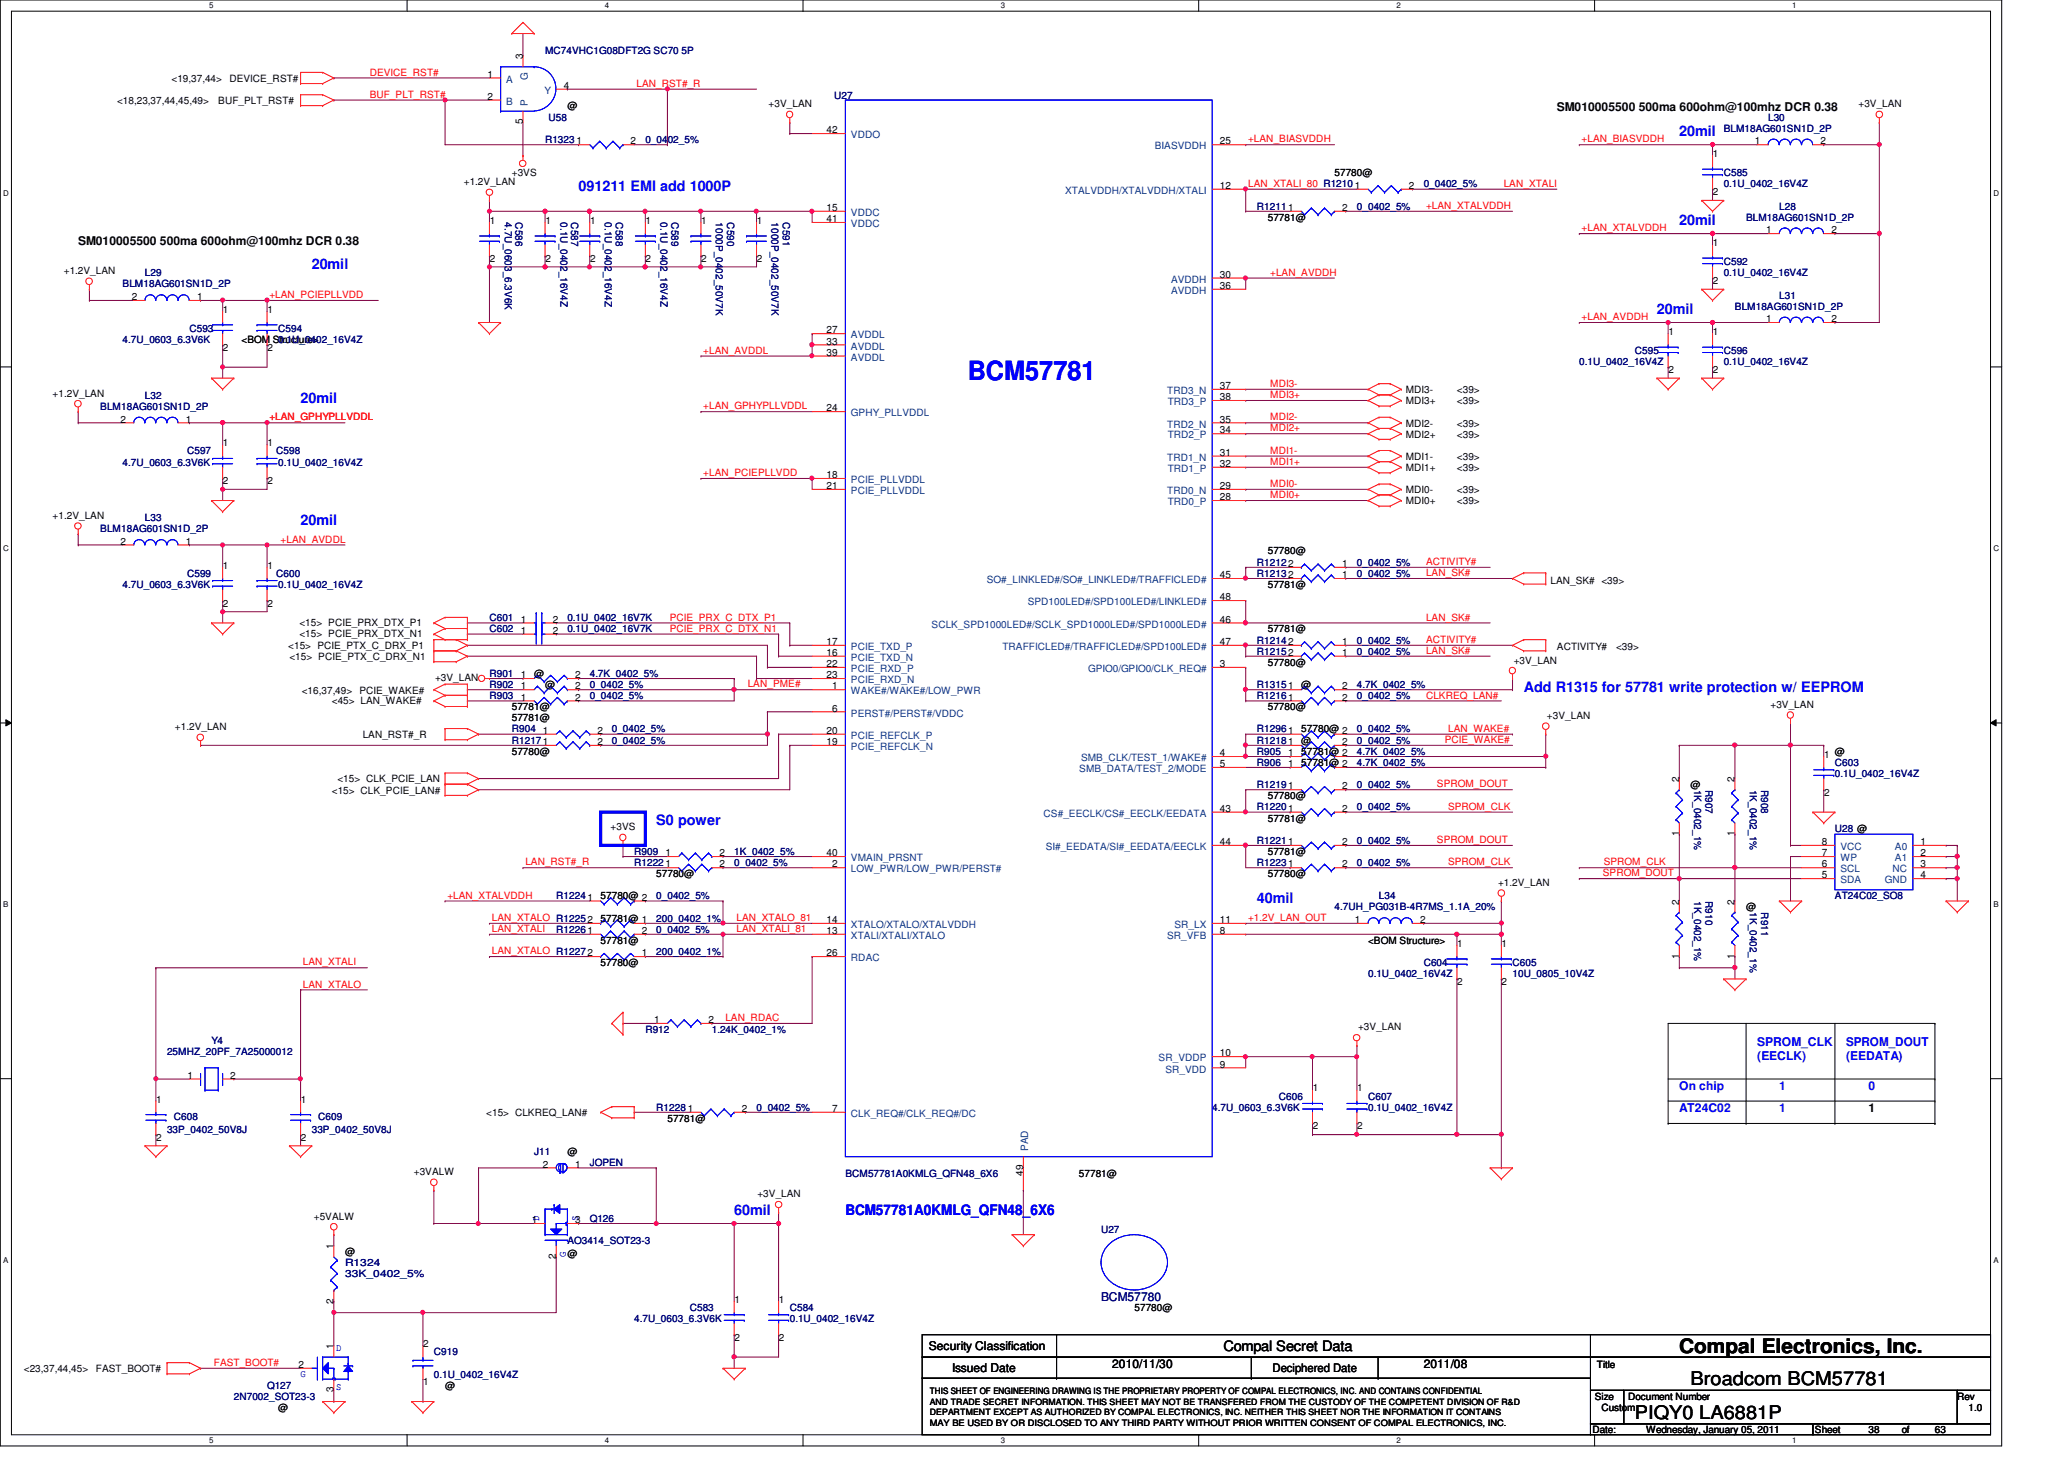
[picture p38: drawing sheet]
<svg xmlns="http://www.w3.org/2000/svg" width="297mm" height="210mm" viewBox="0 0 297 210" stroke-linecap="round" stroke-linejoin="round" font-family="sans-serif">
<defs><g id="words">
<text font-size="3.8" fill="#00f" x="139.3" y="54.7">BCM57781</text>
<text font-size="2.9" x="241.7" y="194.7">Compal Electronics, Inc.</text>
<g font-size="2.7">
<text x="243.3" y="199.3">Broadcom BCM57781</text>
<text x="235.3" y="204.1">PIQY0 LA6881P</text>
</g>
<g font-size="2.1" fill="#00f">
<text x="241.7" y="19.5">20mil</text>
<text x="83.3" y="27.5">091211 EMI add 1000P</text>
<text x="241.7" y="32.3">20mil</text>
<text x="44.9" y="38.7">20mil</text>
<text x="238.5" y="45.1">20mil</text>
<text x="43.3" y="57.9">20mil</text>
<text x="43.3" y="75.5">20mil</text>
<text x="219.3" y="99.5">Add R1315 for 57781 write protection w/ EEPROM</text>
<text x="94.4" y="118.7">S0 power</text>
<text x="180.9" y="129.9">40mil</text>
<text x="105.7" y="174.8">60mil</text>
<text x="121.7" y="174.8">BCM57781A0KMLG_QFN48_6X6</text>
</g>
<text font-size="2.1" x="176.1" y="194.4">Compal Secret Data</text>
<g font-size="1.7">
<text x="224.1" y="16">SM010005500 500ma 600ohm@100mhz DCR 0.38</text>
<text x="11.3" y="35.2">SM010005500 500ma 600ohm@100mhz DCR 0.38</text>
<text x="268.9" y="160">1</text>
<text x="133.7" y="194.3">Security Classification</text>
<text x="137" y="197.3">Issued Date</text>
<text x="160.1" y="196.8">2010/11/30</text>
<text x="183.1" y="197.4">Deciphered Date</text>
<text x="204.9" y="196.8">2011/08</text>
</g>
<g font-size="1.7" fill="#00f">
<text x="252.9" y="150.5">SPROM_CLK</text>
<text x="252.9" y="152.5">(EECLK)</text>
<text x="265.7" y="150.5">SPROM_DOUT</text>
<text x="265.7" y="152.5">(EEDATA)</text>
<text x="241.7" y="156.8">On chip</text>
<text x="241.7" y="160">AT24C02</text>
<text x="256.1" y="156.8">1</text>
<text x="256.1" y="160">1</text>
<text x="268.9" y="156.8">0</text>
</g>
<text font-size="1.7" fill="#000080" x="158.5" y="187.2">BCM57780</text>
<g font-size="1.4">
<text x="24.7" y="11.8">&lt;19,37,44&gt;</text>
<text x="33" y="11.8">DEVICE_RST#</text>
<text x="70.1" y="11.2">1</text>
<text x="75.2" y="8.5" transform="rotate(-90 75.2 8.5)">3</text>
<text x="16.8" y="15">&lt;18,23,37,44,45,49&gt;</text>
<text x="31.4" y="15">BUF_PLT_RST#</text>
<text x="70.1" y="14.4">2</text>
<text x="75.2" y="17.9" transform="rotate(-90 75.2 17.9)">5</text>
<text x="81.1" y="12.8">4</text>
<text x="81.7" y="15.7">@</text>
<text x="110.6" y="15.5">+3V_LAN</text>
<text x="267.5" y="15.5">+3V_LAN</text>
<text x="83" y="20.8">1</text>
<text x="90.8" y="20.8">2</text>
<text x="119" y="19.2">42</text>
<text x="175.6" y="20.8">25</text>
<text x="246.5" y="22.6">1</text>
<text x="252.6" y="20.8">1</text>
<text x="262" y="20.8">2</text>
<text x="66.8" y="26.6">+1.2V_LAN</text>
<text x="73.7" y="25.4">+3VS</text>
<text x="175.6" y="27.2">12</text>
<text x="192.1" y="25.4">57780@</text>
<text x="195" y="27.2">1</text>
<text x="202.8" y="27.2">2</text>
<text x="246.5" y="28.1">2</text>
<text x="70.5" y="32.2">1</text>
<text x="78.5" y="32.2">1</text>
<text x="84.9" y="32.2">1</text>
<text x="92.9" y="32.2">1</text>
<text x="100.9" y="32.2">1</text>
<text x="108.9" y="32.2">1</text>
<text x="119" y="32">41</text>
<text x="119" y="30.4">15</text>
<text x="182.5" y="31.7">57781@</text>
<text x="193.2" y="30.4">2</text>
<text x="246.5" y="35.4">1</text>
<text x="254.2" y="33.6">1</text>
<text x="263.6" y="33.6">2</text>
<text x="9.2" y="39.5">+1.2V_LAN</text>
<text x="70.5" y="37.7">2</text>
<text x="78.5" y="37.7">2</text>
<text x="84.9" y="37.7">2</text>
<text x="92.9" y="37.7">2</text>
<text x="100.9" y="37.7">2</text>
<text x="108.9" y="37.7">2</text>
<text x="175.6" y="41.6">36</text>
<text x="175.6" y="40">30</text>
<text x="246.5" y="40.9">2</text>
<text x="19" y="43.2">2</text>
<text x="28.4" y="43.2">1</text>
<text x="32.1" y="45">1</text>
<text x="38.5" y="45">1</text>
<text x="119" y="48">27</text>
<text x="254.2" y="46.4">1</text>
<text x="263.6" y="46.4">2</text>
<text x="32.1" y="50.5">2</text>
<text x="34.8" y="49.4">&lt;BOM Structure&gt;</text>
<text x="38.5" y="50.5">2</text>
<text x="119" y="51.2">39</text>
<text x="119" y="49.6">33</text>
<text x="240.1" y="48.2">1</text>
<text x="240.1" y="53.7">2</text>
<text x="246.5" y="48.2">1</text>
<text x="246.5" y="53.7">2</text>
<text x="7.6" y="57.1">+1.2V_LAN</text>
<text x="119" y="59.2">24</text>
<text x="175.6" y="56">37</text>
<text x="175.6" y="57.6">38</text>
<text x="202.3" y="58.2">MDI3+</text>
<text x="202.3" y="56.6">MDI3-</text>
<text x="209.7" y="58.2">&lt;39&gt;</text>
<text x="209.7" y="56.6">&lt;39&gt;</text>
<text x="17.4" y="60.8">2</text>
<text x="26.8" y="60.8">1</text>
<text x="32.1" y="64.2">1</text>
<text x="38.5" y="64.2">1</text>
<text x="175.6" y="60.8">35</text>
<text x="175.6" y="62.4">34</text>
<text x="175.6" y="65.6">31</text>
<text x="202.3" y="61.4">MDI2-</text>
<text x="202.3" y="63">MDI2+</text>
<text x="209.7" y="61.4">&lt;39&gt;</text>
<text x="209.7" y="63">&lt;39&gt;</text>
<text x="32.1" y="69.7">2</text>
<text x="38.5" y="69.7">2</text>
<text x="119" y="68.8">18</text>
<text x="119" y="70.4">21</text>
<text x="175.6" y="67.2">32</text>
<text x="175.6" y="70.4">29</text>
<text x="175.6" y="72">28</text>
<text x="202.3" y="67.8">MDI1+</text>
<text x="202.3" y="66.2">MDI1-</text>
<text x="202.3" y="71">MDI0-</text>
<text x="209.7" y="67.8">&lt;39&gt;</text>
<text x="209.7" y="66.2">&lt;39&gt;</text>
<text x="209.7" y="71">&lt;39&gt;</text>
<text x="7.6" y="74.6">+1.2V_LAN</text>
<text x="202.3" y="72.6">MDI0+</text>
<text x="209.7" y="72.6">&lt;39&gt;</text>
<text x="17.4" y="78.4">2</text>
<text x="26.8" y="78.4">1</text>
<text x="32.1" y="81.8">1</text>
<text x="38.5" y="81.8">1</text>
<text x="175.6" y="83.2">45</text>
<text x="182.5" y="79.8">57780@</text>
<text x="193.2" y="81.6">1</text>
<text x="193.2" y="83.2">1</text>
<text x="223.1" y="83.9">LAN_SK# &lt;39&gt;</text>
<text x="32.1" y="87.3">2</text>
<text x="38.5" y="87.3">2</text>
<text x="75" y="89.6">1</text>
<text x="79.5" y="89.6">2</text>
<text x="175.6" y="86.4">48</text>
<text x="175.6" y="89.6">46</text>
<text x="182.5" y="84.6">57781@</text>
<text x="41.5" y="93.4">&lt;15&gt; PCIE_PTX_C_DRX_P1</text>
<text x="41.7" y="95">&lt;15&gt; PCIE_PTX_C_DRX_N1</text>
<text x="43.1" y="91.6">&lt;15&gt; PCIE_PRX_DTX_N1</text>
<text x="43.1" y="90">&lt;15&gt; PCIE_PRX_DTX_P1</text>
<text x="75" y="91.2">1</text>
<text x="79.5" y="91.2">2</text>
<text x="119" y="92.8">17</text>
<text x="119" y="94.4">16</text>
<text x="119" y="96">22</text>
<text x="175.6" y="92.8">47</text>
<text x="175.6" y="96">3</text>
<text x="182.5" y="91">57781@</text>
<text x="182.5" y="95.8">57780@</text>
<text x="193.2" y="92.8">1</text>
<text x="193.2" y="94.4">1</text>
<text x="217.8" y="95.5">+3V_LAN</text>
<text x="224.1" y="93.5">ACTIVITY#</text>
<text x="232.6" y="93.5">&lt;39&gt;</text>
<text x="43.4" y="99.8">&lt;16,37,49&gt;</text>
<text x="47.7" y="101.2">&lt;45&gt; LAN_WAKE#</text>
<text x="51.7" y="99.8">PCIE_WAKE#</text>
<text x="62.6" y="98">+3V_LAN</text>
<text x="75" y="97.6">1</text>
<text x="75" y="99.2">1</text>
<text x="75" y="100.8">1</text>
<text x="76.9" y="97.4">@</text>
<text x="78.4" y="99">@</text>
<text x="82.8" y="97.6">2</text>
<text x="82.8" y="99.2">2</text>
<text x="82.8" y="100.8">2</text>
<text x="119" y="97.6">23</text>
<text x="119.8" y="99.2">1</text>
<text x="187.3" y="99">@</text>
<text x="193.2" y="99.2">2</text>
<text x="193.2" y="100.8">2</text>
<text x="254.8" y="101.9">+3V_LAN</text>
<text x="25.2" y="105.1">+1.2V_LAN</text>
<text x="52.2" y="106.2">LAN_RST#_R</text>
<text x="73.7" y="103.8">57781@</text>
<text x="73.7" y="102.2">57781@</text>
<text x="78.1" y="105.6">1</text>
<text x="86" y="107.2">2</text>
<text x="86" y="105.6">2</text>
<text x="119" y="105.6">20</text>
<text x="119" y="107.2">19</text>
<text x="119.8" y="102.4">6</text>
<text x="182.5" y="102.2">57780@</text>
<text x="187.3" y="107">@</text>
<text x="187.3" y="105.4">57780@ 2</text>
<text x="193.2" y="107.2">2</text>
<text x="222.6" y="103.5">+3V_LAN</text>
<text x="48.6" y="112.6">&lt;15&gt; CLK_PCIE_LAN</text>
<text x="73.7" y="108.6">57780@</text>
<text x="175.6" y="110.4">5</text>
<text x="175.6" y="108.8">4</text>
<text x="185.4" y="108.8">1</text>
<text x="185.4" y="110.4">1</text>
<text x="187.3" y="108.6">57781@ 2</text>
<text x="187.3" y="110.2">57781@ 2</text>
<text x="193.2" y="113.6">2</text>
<text x="241.6" y="112.5" transform="rotate(-90 241.6 112.5)">2</text>
<text x="243.3" y="113.4">@</text>
<text x="249.6" y="112.5" transform="rotate(-90 249.6 112.5)">2</text>
<text x="262.5" y="109">1</text>
<text x="264.1" y="108.6">@</text>
<text x="47.7" y="114.2">&lt;15&gt; CLK_PCIE_LAN#</text>
<text x="87.9" y="119.5">+3VS</text>
<text x="175.6" y="116.8">43</text>
<text x="182.5" y="118.2">57781@</text>
<text x="182.5" y="115">57780@</text>
<text x="193.2" y="116.8">2</text>
<text x="262.5" y="114.5">2</text>
<text x="95.8" y="123.2">1</text>
<text x="103.5" y="123.2">2</text>
<text x="103.5" y="124.8">2</text>
<text x="119" y="123.2">40</text>
<text x="119.8" y="124.8">2</text>
<text x="175.6" y="121.6">44</text>
<text x="182.5" y="123">57781@</text>
<text x="193.2" y="124.8">2</text>
<text x="193.2" y="121.6">2</text>
<text x="241.6" y="120.3" transform="rotate(-90 241.6 120.3)">1</text>
<text x="249.6" y="120.3" transform="rotate(-90 249.6 120.3)">1</text>
<text x="262.2" y="121.6">8</text>
<text x="262.2" y="123.2">7</text>
<text x="262.2" y="124.8">6</text>
<text x="276.4" y="121.6">1</text>
<text x="276.4" y="123.2">2</text>
<text x="276.4" y="124.8">3</text>
<text x="86.4" y="129.4">57780@ 2</text>
<text x="94.4" y="126.2">57780@</text>
<text x="182.5" y="126.2">57780@</text>
<text x="215.6" y="127.5">+1.2V_LAN</text>
<text x="241.6" y="130.1" transform="rotate(-90 241.6 130.1)">2</text>
<text x="249.6" y="130.1" transform="rotate(-90 249.6 130.1)">2</text>
<text x="251.3" y="131">@</text>
<text x="262.2" y="126.4">5</text>
<text x="276.4" y="126.4">4</text>
<text x="86.4" y="135.8">57781@</text>
<text x="86.4" y="132.6">57781@ 1</text>
<text x="92.4" y="134.4">2</text>
<text x="92.4" y="137.6">1</text>
<text x="119" y="137.6">26</text>
<text x="119" y="134.4">13</text>
<text x="119" y="132.8">14</text>
<text x="175.6" y="132.8">11</text>
<text x="175.6" y="134.4">8</text>
<text x="195" y="132.8">1</text>
<text x="196.9" y="135.8">&lt;BOM Structure&gt;</text>
<text x="204.4" y="132.8">2</text>
<text x="209.7" y="136.2">1</text>
<text x="216.1" y="136.2">1</text>
<text x="241.6" y="137.9" transform="rotate(-90 241.6 137.9)">1</text>
<text x="249.6" y="137.9" transform="rotate(-90 249.6 137.9)">1</text>
<text x="86.4" y="139">57780@</text>
<text x="209.7" y="141.7">2</text>
<text x="216.1" y="141.7">2</text>
<text x="94.1" y="147.2">1</text>
<text x="102" y="147.2">2</text>
<text x="195.4" y="148.3">+3V_LAN</text>
<text x="27" y="155.2">1</text>
<text x="33.1" y="155.2">2</text>
<text x="175.6" y="152">10</text>
<text x="175.6" y="153.6">9</text>
<text x="22.5" y="158.6">1</text>
<text x="43.3" y="158.6">1</text>
<text x="70" y="160.6">&lt;15&gt; CLKREQ_LAN#</text>
<text x="96.1" y="161.4">57781@</text>
<text x="99" y="160">1</text>
<text x="106.8" y="160">2</text>
<text x="119.8" y="160">7</text>
<text x="188.9" y="157">1</text>
<text x="195.3" y="157">1</text>
<text x="22.5" y="164.1">2</text>
<text x="43.3" y="164.1">2</text>
<text x="78.1" y="168">2</text>
<text x="81.7" y="166.2">@</text>
<text x="82.8" y="168">1</text>
<text x="188.9" y="162.5">2</text>
<text x="195.3" y="162.5">2</text>
<text x="59.6" y="169.1">+3VALW</text>
<text x="109" y="172.3">+3V_LAN</text>
<text x="147.2" y="169.1" transform="rotate(-90 147.2 169.1)">49</text>
<text x="155.3" y="169.4">57781@</text>
<text x="45.2" y="175.5">+5VALW</text>
<text x="48" y="179.7" transform="rotate(-90 48 179.7)">1</text>
<text x="76.5" y="176">1</text>
<text x="82.8" y="176">3</text>
<text x="49.7" y="180.6">@</text>
<text x="80" y="181.1" transform="rotate(-90 80 181.1)">2</text>
<text x="81.7" y="180.9">@</text>
<text x="48" y="187.5" transform="rotate(-90 48 187.5)">2</text>
<text x="105.7" y="187.5">1</text>
<text x="112.1" y="187.5">1</text>
<text x="163.3" y="188.6">57780@</text>
<text x="3.4" y="197.4">&lt;23,37,44,45&gt;</text>
<text x="13.8" y="197.4">FAST_BOOT#</text>
<text x="43" y="196.8">2</text>
<text x="48" y="194.1" transform="rotate(-90 48 194.1)">1</text>
<text x="60.9" y="193.8">2</text>
<text x="105.7" y="192.9">2</text>
<text x="112.1" y="192.9">2</text>
<text x="229.8" y="196.8">Title</text>
<text x="40" y="203">@</text>
<text x="48" y="200.3" transform="rotate(-90 48 200.3)">3</text>
<text x="60.9" y="199.3">1</text>
<text x="64" y="199.8">@</text>
<text x="229.5" y="201.4">Size</text>
<text x="230.5" y="203">Custom</text>
<text x="234.3" y="201.4">Document Number</text>
<text x="281.7" y="201.4">Rev</text>
<text x="283.3" y="203">1.0</text>
<text x="229.2" y="206.2">Date:</text>
<text x="236.9" y="206.2">Wednesday, January 05, 2011</text>
<text x="261.2" y="206.2">Sheet</text>
<text x="268.9" y="206.2">38</text>
<text x="273.7" y="206.2">of</text>
<text x="278.5" y="206.2">63</text>
</g>
<g font-size="1.4" fill="#f00">
<text x="53.2" y="10.9">DEVICE_RST#</text>
<text x="53.2" y="14.1">BUF_PLT_RST#</text>
<text x="91.6" y="12.5">LAN_RST#_R</text>
<text x="179.6" y="20.5">+LAN_BIASVDDH</text>
<text x="227.6" y="20.5">+LAN_BIASVDDH</text>
<text x="179.6" y="26.9">LAN_XTALI_80 R1210</text>
<text x="216.4" y="26.9">LAN_XTALI</text>
<text x="205.2" y="30.1">+LAN_XTALVDDH</text>
<text x="227.6" y="33.3">+LAN_XTALVDDH</text>
<text x="182.8" y="39.7">+LAN_AVDDH</text>
<text x="38.8" y="42.9">+LAN_PCIEPLLVDD</text>
<text x="227.6" y="46.1">+LAN_AVDDH</text>
<text x="101.2" y="50.9">+LAN_AVDDL</text>
<text x="101.2" y="58.9">+LAN_GPHYPLLVDDL</text>
<text x="182.8" y="57.3">MDI3+</text>
<text x="182.8" y="55.7">MDI3-</text>
<text x="38.8" y="60.5">+LAN_GPHYPLLVDDL</text>
<text x="182.8" y="62.1">MDI2+</text>
<text x="182.8" y="65.3">MDI1-</text>
<text x="182.8" y="60.5">MDI2-</text>
<text x="101.2" y="68.5">+LAN_PCIEPLLVDD</text>
<text x="182.8" y="66.9">MDI1+</text>
<text x="182.8" y="70.1">MDI0-</text>
<text x="182.8" y="71.7">MDI0+</text>
<text x="40.4" y="78.1">+LAN_AVDDL</text>
<text x="205.2" y="82.9">LAN_SK#</text>
<text x="205.2" y="81.3">ACTIVITY#</text>
<text x="96.4" y="89.3">PCIE_PRX_C_DTX_P1</text>
<text x="205.2" y="89.3">LAN_SK#</text>
<text x="96.4" y="90.9">PCIE_PRX_C_DTX_N1</text>
<text x="205.2" y="92.5">ACTIVITY#</text>
<text x="205.2" y="94.1">LAN_SK#</text>
<text x="107.6" y="98.9">LAN_PME#</text>
<text x="205.2" y="100.5">CLKREQ_LAN#</text>
<text x="207.9" y="106.9">PCIE_WAKE#</text>
<text x="208.4" y="105.3">LAN_WAKE#</text>
<text x="206.8" y="113.3">SPROM_DOUT</text>
<text x="208.4" y="116.5">SPROM_CLK</text>
<text x="75.6" y="124.5">LAN_RST#_R</text>
<text x="206.8" y="121.3">SPROM_DOUT</text>
<text x="208.4" y="124.5">SPROM_CLK</text>
<text x="230.8" y="124.5">SPROM_CLK</text>
<text x="64.4" y="129.3">+LAN_XTALVDDH</text>
<text x="230.7" y="126.1">SPROM_DOUT</text>
<text x="70.8" y="132.5">LAN_XTALO R12252</text>
<text x="70.8" y="134.1">LAN_XTALI</text>
<text x="70.8" y="137.3">LAN_XTALO R12272</text>
<text x="106" y="132.5">LAN_XTALO_81</text>
<text x="106" y="134.1">LAN_XTALI_81</text>
<text x="179.6" y="132.5">+1.2V_LAN_OUT</text>
<text x="43.6" y="142.1">LAN_XTALO</text>
<text x="43.6" y="138.9">LAN_XTALI</text>
<text x="104.4" y="146.9">LAN_RDAC</text>
<text x="30.8" y="196.5">FAST_BOOT#</text>
</g>
<g font-size="1.4" fill="#004080">
<text x="72.9" y="11.9">A</text>
<text x="75.9" y="11.5" transform="rotate(-90 75.9 11.5)">G</text>
<text x="72.9" y="15.1">B</text>
<text x="75.9" y="15.2" transform="rotate(-90 75.9 15.2)">P</text>
<text x="78.4" y="13.5">Y</text>
<text x="122.5" y="19.9">VDDO</text>
<text x="166.2" y="21.5">BIASVDDH</text>
<text x="153.3" y="27.9">XTALVDDH/XTALVDDH/XTALI</text>
<text x="122.5" y="32.7">VDDC</text>
<text x="122.5" y="31.1">VDDC</text>
<text x="168.5" y="40.7">AVDDH</text>
<text x="168.5" y="42.3">AVDDH</text>
<text x="122.5" y="51.9">AVDDL</text>
<text x="122.5" y="48.7">AVDDL</text>
<text x="122.5" y="50.3">AVDDL</text>
<text x="122.5" y="59.9">GPHY_PLLVDDL</text>
<text x="168" y="56.7">TRD3_N</text>
<text x="168.1" y="58.3">TRD3_P</text>
<text x="168" y="61.5">TRD2_N</text>
<text x="168.1" y="63.1">TRD2_P</text>
<text x="122.5" y="69.5">PCIE_PLLVDDL</text>
<text x="122.5" y="71.1">PCIE_PLLVDDL</text>
<text x="168" y="66.3">TRD1_N</text>
<text x="168" y="71.1">TRD0_N</text>
<text x="168.1" y="67.9">TRD1_P</text>
<text x="168.1" y="72.7">TRD0_P</text>
<text x="142" y="83.9">SO#_LINKLED#/SO#_LINKLED#/TRAFFICLED#</text>
<text x="147.9" y="87.1">SPD100LED#/SPD100LED#/LINKLED#</text>
<text x="122.5" y="93.5">PCIE_TXD_P</text>
<text x="122.5" y="95.1">PCIE_TXD_N</text>
<text x="134.1" y="90.3">SCLK_SPD1000LED#/SCLK_SPD1000LED#/SPD1000LED#</text>
<text x="144.3" y="93.5">TRAFFICLED#/TRAFFICLED#/SPD100LED#</text>
<text x="122.5" y="96.7">PCIE_RXD_P</text>
<text x="122.5" y="98.3">PCIE_RXD_N</text>
<text x="122.5" y="99.9">WAKE#/WAKE#/LOW_PWR</text>
<text x="156.6" y="96.7">GPIO0/GPIO0/CLK_REQ#</text>
<text x="122.5" y="106.3">PCIE_REFCLK_P</text>
<text x="122.5" y="107.9">PCIE_REFCLK_N</text>
<text x="122.5" y="103.1">PERST#/PERST#/VDDC</text>
<text x="155.3" y="111.1">SMB_DATA/TEST_2/MODE</text>
<text x="155.6" y="109.5">SMB_CLK/TEST_1/WAKE#</text>
<text x="150.2" y="117.5">CS#_EECLK/CS#_EECLK/EEDATA</text>
<text x="122.5" y="123.9">VMAIN_PRSNT</text>
<text x="122.5" y="125.5">LOW_PWR/LOW_PWR/PERST#</text>
<text x="150.5" y="122.3">SI#_EEDATA/SI#_EEDATA/EECLK</text>
<text x="264.9" y="122.3">VCC</text>
<text x="264.9" y="123.9">WP</text>
<text x="264.9" y="125.5">SCL</text>
<text x="272.4" y="125.5">NC</text>
<text x="272.7" y="122.3">A0</text>
<text x="272.7" y="123.9">A1</text>
<text x="264.9" y="127.1">SDA</text>
<text x="271.3" y="127.1">GND</text>
<text x="122.5" y="135.1">XTALI/XTALI/XTALO</text>
<text x="122.5" y="133.5">XTALO/XTALO/XTALVDDH</text>
<text x="168" y="135.1">SR_VFB</text>
<text x="169" y="133.5">SR_LX</text>
<text x="122.5" y="138.3">RDAC</text>
<text x="166.7" y="152.7">SR_VDDP</text>
<text x="167.7" y="154.3">SR_VDD</text>
<text x="122.5" y="160.7">CLK_REQ#/CLK_REQ#/DC</text>
<text x="148" y="165.6" transform="rotate(-90 148 165.6)">PAD</text>
</g>
<g font-size="1.4" fill="#000080">
<text x="78.4" y="7.7">MC74VHC1G08DFT2G SC70 5P</text>
<text x="78.9" y="17.4">U58</text>
<text x="120.1" y="14.2">U27</text>
<text x="254.5" y="17.4">L30</text>
<text x="78.4" y="20.6">R1323</text>
<text x="92.9" y="20.6">0_0402_5%</text>
<text x="248.1" y="19">BLM18AG601SN1D_2P</text>
<text x="204.9" y="27">0_0402_5%</text>
<text x="248.1" y="25.4">C585</text>
<text x="248.1" y="27">0.1U_0402_16V4Z</text>
<text x="72.6" y="32" transform="rotate(90 72.6 32)">4.7U_0603_6.3V6K</text>
<text x="74.2" y="32" transform="rotate(90 74.2 32)">C586</text>
<text x="80.6" y="32" transform="rotate(90 80.6 32)">0.1U_0402_16V4Z</text>
<text x="82.2" y="32" transform="rotate(90 82.2 32)">C587</text>
<text x="87" y="32" transform="rotate(90 87 32)">0.1U_0402_16V4Z</text>
<text x="88.6" y="32" transform="rotate(90 88.6 32)">C588</text>
<text x="95" y="32" transform="rotate(90 95 32)">0.1U_0402_16V4Z</text>
<text x="96.6" y="32" transform="rotate(90 96.6 32)">C589</text>
<text x="103" y="32" transform="rotate(90 103 32)">1000P_0402_50V7K</text>
<text x="104.6" y="32" transform="rotate(90 104.6 32)">C590</text>
<text x="111" y="32" transform="rotate(90 111 32)">1000P_0402_50V7K</text>
<text x="112.6" y="32" transform="rotate(90 112.6 32)">C591</text>
<text x="180.9" y="30.2">R12111</text>
<text x="195.3" y="30.2">0_0402_5%</text>
<text x="251.3" y="31.7">BLM18AG601SN1D_2P</text>
<text x="256.1" y="30.2">L28</text>
<text x="17.6" y="41.4">BLM18AG601SN1D_2P</text>
<text x="20.9" y="39.8">L29</text>
<text x="248.1" y="38.2">C592</text>
<text x="248.1" y="39.8">0.1U_0402_16V4Z</text>
<text x="27.3" y="47.8">C593</text>
<text x="40" y="47.8">C594</text>
<text x="249.7" y="44.6">BLM18AG601SN1D_2P</text>
<text x="256.1" y="43">L31</text>
<text x="17.6" y="49.4">4.7U_0603_6.3V6K</text>
<text x="40" y="49.4">0.1U_0402_16V4Z</text>
<text x="227.3" y="52.6">0.1U_0402_16V4Z</text>
<text x="235.3" y="51">C595</text>
<text x="248.1" y="51">C596</text>
<text x="248.1" y="52.6">0.1U_0402_16V4Z</text>
<text x="14.4" y="59">BLM18AG601SN1D_2P</text>
<text x="20.9" y="57.4">L32</text>
<text x="26.9" y="65.4">C597</text>
<text x="39.7" y="65.4">C598</text>
<text x="17.6" y="67">4.7U_0603_6.3V6K</text>
<text x="40" y="67">0.1U_0402_16V4Z</text>
<text x="14.4" y="76.6">BLM18AG601SN1D_2P</text>
<text x="20.9" y="75">L33</text>
<text x="26.9" y="83">C599</text>
<text x="39.7" y="83">C600</text>
<text x="180.9" y="81.4">R12122</text>
<text x="180.9" y="83">R12132</text>
<text x="195.3" y="81.4">0_0402_5%</text>
<text x="195.3" y="83">0_0402_5%</text>
<text x="17.6" y="84.6">4.7U_0603_6.3V6K</text>
<text x="40" y="84.6">0.1U_0402_16V4Z</text>
<text x="70.4" y="89.4">C601</text>
<text x="81.7" y="89.4">0.1U_0402_16V7K</text>
<text x="70.4" y="91">C602</text>
<text x="81.7" y="91">0.1U_0402_16V7K</text>
<text x="180.9" y="92.6">R12142</text>
<text x="180.9" y="94.2">R12152</text>
<text x="195.3" y="92.6">0_0402_5%</text>
<text x="195.3" y="94.2">0_0402_5%</text>
<text x="70.4" y="97.4">R901</text>
<text x="70.4" y="99">R902</text>
<text x="70.4" y="100.6">R903</text>
<text x="84.9" y="97.4">4.7K_0402_5%</text>
<text x="84.9" y="99">0_0402_5%</text>
<text x="84.9" y="100.6">0_0402_5%</text>
<text x="180.9" y="99">R13151</text>
<text x="180.9" y="100.6">R12161</text>
<text x="195.3" y="99">4.7K_0402_5%</text>
<text x="195.3" y="100.6">0_0402_5%</text>
<text x="73.7" y="107">R12171</text>
<text x="73.7" y="105.4">R904</text>
<text x="88" y="107">0_0402_5%</text>
<text x="88" y="105.4">0_0402_5%</text>
<text x="180.9" y="107">R12181</text>
<text x="180.9" y="105.4">R12961</text>
<text x="195.3" y="107">0_0402_5%</text>
<text x="195.3" y="105.4">0_0402_5%</text>
<text x="180.9" y="108.6">R905</text>
<text x="180.9" y="110.2">R906</text>
<text x="180.9" y="113.4">R12191</text>
<text x="195.3" y="108.6">4.7K_0402_5%</text>
<text x="195.3" y="110.2">4.7K_0402_5%</text>
<text x="195.3" y="113.4">0_0402_5%</text>
<text x="243.8" y="113.6" transform="rotate(90 243.8 113.6)">1K_0402_1%</text>
<text x="245.4" y="113.6" transform="rotate(90 245.4 113.6)">R907</text>
<text x="251.8" y="113.6" transform="rotate(90 251.8 113.6)">1K_0402_1%</text>
<text x="253.4" y="113.6" transform="rotate(90 253.4 113.6)">R908</text>
<text x="264.1" y="110.2">C603</text>
<text x="264.1" y="111.8">0.1U_0402_16V4Z</text>
<text x="180.9" y="116.6">R12201</text>
<text x="195.3" y="116.6">0_0402_5%</text>
<text x="264.1" y="119.8">U28 @</text>
<text x="91.3" y="123">R909</text>
<text x="91.3" y="124.6">R12221</text>
<text x="105.7" y="124.6">0_0402_5%</text>
<text x="105.7" y="123">1K_0402_5%</text>
<text x="180.9" y="124.6">R12231</text>
<text x="180.9" y="121.4">R12211</text>
<text x="195.3" y="124.6">0_0402_5%</text>
<text x="195.3" y="121.4">0_0402_5%</text>
<text x="80" y="129.4">R12241</text>
<text x="94.4" y="129.4">0_0402_5%</text>
<text x="192.1" y="131">4.7UH_PG031B-4R7MS_1.1A_20%</text>
<text x="198.5" y="129.4">L34</text>
<text x="243.8" y="129.6" transform="rotate(90 243.8 129.6)">1K_0402_1%</text>
<text x="245.4" y="129.6" transform="rotate(90 245.4 129.6)">R910</text>
<text x="251.8" y="131.2" transform="rotate(90 251.8 131.2)">1K_0402_1%</text>
<text x="253.4" y="131.2" transform="rotate(90 253.4 131.2)">R911</text>
<text x="264.1" y="129.4">AT24C02_SO8</text>
<text x="80" y="134.2">R12261</text>
<text x="94.4" y="134.2">0_0402_5%</text>
<text x="94.4" y="137.4">200_0402_1%</text>
<text x="94.4" y="132.6">200_0402_1%</text>
<text x="196.9" y="140.6">0.1U_0402_16V4Z</text>
<text x="204.9" y="139">C604</text>
<text x="217.7" y="139">C605</text>
<text x="217.7" y="140.6">10U_0805_10V4Z</text>
<text x="92.9" y="148.6">R912</text>
<text x="102.4" y="148.6">1.24K_0402_1%</text>
<text x="24" y="151.8">25MHZ_20PF_7A25000012</text>
<text x="30.4" y="150.2">Y4</text>
<text x="25" y="161.1">C608</text>
<text x="45.8" y="161.1">C609</text>
<text x="94.4" y="159.8">R1228</text>
<text x="108.9" y="159.8">0_0402_5%</text>
<text x="174.5" y="159.8">4.7U_0603_6.3V6K</text>
<text x="184.1" y="158.2">C606</text>
<text x="196.9" y="158.2">C607</text>
<text x="196.9" y="159.8">0.1U_0402_16V4Z</text>
<text x="24" y="163">33P_0402_50V8J</text>
<text x="44.9" y="163">33P_0402_50V8J</text>
<text x="76.9" y="166.2">J11</text>
<text x="84.9" y="167.8">JOPEN</text>
<text x="121.7" y="169.4">BCM57781A0KMLG_QFN48_6X6</text>
<text x="81.7" y="179">AO3414_SOT23-3</text>
<text x="84.9" y="175.8">Q126</text>
<text x="158.5" y="177.4">U27</text>
<text x="49.7" y="182.2">R1324</text>
<text x="49.7" y="183.8">33K_0402_5%</text>
<text x="91.3" y="190.2">4.7U_0603_6.3V6K</text>
<text x="99.3" y="188.6">C583</text>
<text x="113.7" y="188.6">C584</text>
<text x="113.7" y="190.2">0.1U_0402_16V4Z</text>
<text x="62.4" y="195">C919</text>
<text x="33.7" y="201.4">2N7002_SOT23-3</text>
<text x="38.4" y="199.8">Q127</text>
<text x="62.4" y="198.2">0.1U_0402_16V4Z</text>
</g>
<g font-size="1.4" fill="#00f">
<text x="77.6" y="175.7" transform="rotate(-90 77.6 175.7)">D</text>
<text x="83.2" y="175.7" transform="rotate(-90 83.2 175.7)">S</text>
<text x="81.4" y="180.8" transform="rotate(-90 81.4 180.8)">G</text>
<text x="48.4" y="194.4">D</text>
<text x="43.3" y="198.2">G</text>
<text x="48.4" y="199.9">S</text>
</g>
<g font-size="1.3">
<text x="133.8" y="200.6">THIS SHEET OF ENGINEERING DRAWING IS THE PROPRIETARY PROPERTY OF COMPAL ELECTRONICS, INC. AND CONTAINS CONFIDENTIAL</text>
<text x="133.8" y="202.1">AND TRADE SECRET INFORMATION. THIS SHEET MAY NOT BE TRANSFERED FROM THE CUSTODY OF THE COMPETENT DIVISION OF R&amp;D</text>
<text x="133.8" y="203.6">DEPARTMENT EXCEPT AS AUTHORIZED BY COMPAL ELECTRONICS, INC. NEITHER THIS SHEET NOR THE INFORMATION IT CONTAINS</text>
<text x="133.8" y="205.1">MAY BE USED BY OR DISCLOSED TO ANY THIRD PARTY WITHOUT PRIOR WRITTEN CONSENT OF COMPAL ELECTRONICS, INC.</text>
</g>
<g font-size="1.1">
<text x="30.1" y="1.1">5</text>
<text x="87" y="1.1">4</text>
<text x="144" y="1.1">3</text>
<text x="201" y="1.1">2</text>
<text x="257.9" y="1.1">1</text>
<text x=".5" y="28.2">D</text>
<text x="286.9" y="28.2">D</text>
<text x=".5" y="79.3">C</text>
<text x="286.9" y="79.3">C</text>
<text x=".5" y="130.6">B</text>
<text x="286.9" y="130.6">B</text>
<text x=".5" y="181.7">A</text>
<text x="286.9" y="181.7">A</text>
<text x="30.1" y="207.6">5</text>
<text x="87" y="207.6">4</text>
<text x="144" y="207.6">3</text>
<text x="201" y="207.6">2</text>
<text x="257.9" y="207.6">1</text>
</g>
</g></defs>
<path d="M0 0h288.1v208h-288.1zM1.6 1.6h284.9v204.8h-284.9z" fill="none" stroke="#000" stroke-width=".14"/>
<g fill="#fff">
<path d="M30.1 .2h.6v1.2h-.6z"/>
<path d="M30.1 206.6h.6v1.2h-.6z"/>
</g>
<path d="M58.6 0v1.6M58.6 206.4v1.6" fill="none" stroke="#000" stroke-width=".14"/>
<g fill="#fff">
<path d="M87 .2h.6v1.2h-.6z"/>
<path d="M87 206.6h.6v1.2h-.6z"/>
</g>
<path d="M115.6 0v1.6M115.6 206.4v1.6" fill="none" stroke="#000" stroke-width=".14"/>
<g fill="#fff">
<path d="M144 .2h.6v1.2h-.6z"/>
<path d="M144 206.6h.6v1.2h-.6z"/>
</g>
<path d="M172.5 0v1.6M172.5 206.4v1.6" fill="none" stroke="#000" stroke-width=".14"/>
<g fill="#fff">
<path d="M201 .2h.5v1.2h-.5z"/>
<path d="M201 206.6h.5v1.2h-.5z"/>
</g>
<path d="M229.5 0v1.6M229.5 206.4v1.6" fill="none" stroke="#000" stroke-width=".14"/>
<g fill="#fff">
<path d="M257.9 .2h.6v1.2h-.6z"/>
<path d="M257.9 206.6h.6v1.2h-.6z"/>
<path d="M.5 27.2h.7v1.2h-.7z"/>
<path d="M286.9 27.2h.8v1.2h-.8z"/>
<path d="M.5 78.4h.7v1.1h-.7z"/>
<path d="M286.9 78.4h.8v1.1h-.8z"/>
</g>
<path d="M0 52.8h1.6M286.5 52.8h1.6" fill="none" stroke="#000" stroke-width=".14"/>
<g fill="#fff">
<path d="M.5 129.6h.7v1.2h-.7z"/>
<path d="M286.9 129.6h.7v1.2h-.7z"/>
</g>
<path d="M0 104h1.6M.8 103.5l.8 .5-.8 .4zM286.5 104l.8-.5v.9zM286.5 104h1.6" fill="none" stroke="#000" stroke-width=".14"/>
<path d="M.8 103.5l.8 .5-.8 .4zM286.5 104l.8-.5v.9z" fill="#000"/>
<g fill="#fff">
<path d="M.5 180.8h.7v1.1h-.7z"/>
<path d="M286.9 180.8h.7v1.1h-.7z"/>
</g>
<path d="M0 155.2h1.6M286.5 155.2h1.6" fill="none" stroke="#000" stroke-width=".14"/>
<path d="M22.4 139.2h.1M22.4 139.2h30.5M22.4 155.2h.1M22.4 155.2v3.2M43.3 142.4h.1M43.3 142.4v12.8" fill="none" stroke="#800040" stroke-width=".14"/>
<circle cx="22.4" cy="155.2" r=".3" fill="#f0f"/>
<circle cx="22.4" cy="155.2" r=".3" fill="none" stroke="#f0f" stroke-width=".14"/>
<path d="M33.7 155.2h.1M33.7 155.2h9.6M43.3 155.2h.1M43.3 155.2v3.2M43.3 163.2h.1M43.3 163.2v1.6" fill="none" stroke="#800040" stroke-width=".14"/>
<circle cx="43.2" cy="155.2" r=".3" fill="#f0f"/>
<circle cx="43.2" cy="155.2" r=".3" fill="none" stroke="#f0f" stroke-width=".14"/>
<path d="M27.3 78.4h.1M27.3 78.4h4.7M38.4 78.4h.1M38.4 78.4v3.2M38.4 78.4h11.3M32 88h.1M32 88v1.6M38.4 86.4h.1M38.4 86.4v1.6M22.4 163.2h.1M22.4 163.2v1.6" fill="none" stroke="#800040" stroke-width=".14"/>
<circle cx="38.4" cy="78.4" r=".3" fill="#f0f"/>
<circle cx="38.4" cy="78.4" r=".3" fill="none" stroke="#f0f" stroke-width=".14"/>
<path d="M32 88h.1M32 88h6.4" fill="none" stroke="#800040" stroke-width=".14"/>
<circle cx="32" cy="88" r=".3" fill="#f0f"/>
<circle cx="32" cy="88" r=".3" fill="none" stroke="#f0f" stroke-width=".14"/>
<path d="M32 52.8h.1M32 52.8v1.6M38.4 49.6h.1M38.4 43.2h.1M38.4 43.2v1.6M38.4 49.6v3.2" fill="none" stroke="#800040" stroke-width=".14"/>
<circle cx="32" cy="52.8" r=".3" fill="#f0f"/>
<circle cx="32" cy="52.8" r=".3" fill="none" stroke="#f0f" stroke-width=".14"/>
<path d="M27.3 60.8h.1M27.3 60.8h4.7M32 70.4h.1M32 70.4v1.6M38.4 68.8h.1M38.4 60.8h.1M38.4 60.8v3.2M38.4 68.8v1.6M38.4 60.8h11.3" fill="none" stroke="#800040" stroke-width=".14"/>
<circle cx="38.4" cy="60.8" r=".3" fill="#f0f"/>
<circle cx="38.4" cy="60.8" r=".3" fill="none" stroke="#f0f" stroke-width=".14"/>
<path d="M32 70.4h.1M32 70.4h6.4" fill="none" stroke="#800040" stroke-width=".14"/>
<circle cx="32" cy="70.4" r=".3" fill="#f0f"/>
<circle cx="32" cy="70.4" r=".3" fill="none" stroke="#f0f" stroke-width=".14"/>
<path d="M32 43.2h.1M32 43.2h6.4" fill="none" stroke="#800040" stroke-width=".14"/>
<circle cx="38.4" cy="43.2" r=".3" fill="#f0f"/>
<circle cx="38.4" cy="43.2" r=".3" fill="none" stroke="#f0f" stroke-width=".14"/>
<circle cx="32" cy="43.2" r=".3" fill="#f0f"/>
<circle cx="32" cy="43.2" r=".3" fill="none" stroke="#f0f" stroke-width=".14"/>
<path d="M32 52.8h.1M32 52.8h6.4M83.3 97.6h.1M83.3 99.2h.1M83.3 97.6h22.4M105.7 97.6h.1M105.7 97.6v1.6h-22.4" fill="none" stroke="#800040" stroke-width=".14"/>
<circle cx="105.6" cy="99.2" r=".31" fill="#f0f"/>
<circle cx="105.6" cy="99.2" r=".31" fill="none" stroke="#f0f" stroke-width=".14"/>
<path d="M108.9 30.4h.1M108.9 30.4h8M67.3 99.2h.1M67.3 99.2h8M67.3 100.8h.1M67.3 100.8h8M22.4 139.2h.1M22.4 139.2v16M22.4 155.2h.1M22.4 155.2h4.9" fill="none" stroke="#800040" stroke-width=".14"/>
<circle cx="116.8" cy="30.4" r=".3" fill="#f0f"/>
<circle cx="116.8" cy="30.4" r=".3" fill="none" stroke="#f0f" stroke-width=".14"/>
<circle cx="108.8" cy="30.4" r=".3" fill="#f0f"/>
<circle cx="108.8" cy="30.4" r=".3" fill="none" stroke="#f0f" stroke-width=".14"/>
<path d="M100.9 51.2h.1M100.9 51.2h16" fill="none" stroke="#800040" stroke-width=".14"/>
<circle cx="116.8" cy="51.2" r=".3" fill="#f0f"/>
<circle cx="116.8" cy="51.2" r=".3" fill="none" stroke="#f0f" stroke-width=".14"/>
<path d="M116.9 49.6h.1M116.9 49.6v1.6" fill="none" stroke="#800040" stroke-width=".14"/>
<circle cx="116.8" cy="49.6" r=".31" fill="#f0f"/>
<circle cx="116.8" cy="49.6" r=".31" fill="none" stroke="#f0f" stroke-width=".14"/>
<path d="M100.9 68.8h.1M100.9 68.8h16" fill="none" stroke="#800040" stroke-width=".14"/>
<circle cx="116.8" cy="68.8" r=".3" fill="#f0f"/>
<circle cx="116.8" cy="68.8" r=".3" fill="none" stroke="#f0f" stroke-width=".14"/>
<g fill="none" stroke="#800040" stroke-width=".14">
<path d="M100.9 59.2h.1M100.9 59.2h16M116.9 48h.1M116.9 48v1.6M105.7 99.2h.1M105.7 99.2h11.2M105.7 99.2v1.6h-22.4M68.9 105.6h.1M68.9 105.6h9.5M83.3 100.8h.1M110.4 102.4h.1M110.4 102.4h6.5"/>
<path d="M110.4 102.4v3.2"/>
</g>
<circle cx="110.4" cy="105.6" r=".31" fill="#f0f"/>
<circle cx="110.4" cy="105.6" r=".31" fill="none" stroke="#f0f" stroke-width=".14"/>
<path d="M179.3 20.8h.1M179.3 20.8h12.8M179.3 40h.1M179.3 40h12.8M86.4 105.6h.1M86.4 105.6h24M104.1 123.2h.1M104.1 123.2h12.8" fill="none" stroke="#800040" stroke-width=".14"/>
<circle cx="179.2" cy="40" r=".3" fill="#f0f"/>
<circle cx="179.2" cy="40" r=".3" fill="none" stroke="#f0f" stroke-width=".14"/>
<path d="M179.3 40h.1M179.3 40v1.6M179.3 132.8h.1M179.3 132.8h16M216.1 134.4h.1M216.1 134.4v1.6M147.3 171.2h.1M147.3 171.2v6.4" fill="none" stroke="#800040" stroke-width=".14"/>
<circle cx="216.1" cy="134.4" r=".3" fill="#f0f"/>
<circle cx="216.1" cy="134.4" r=".3" fill="none" stroke="#f0f" stroke-width=".14"/>
<path d="M78.4 30.4h.1M78.4 30.4h6.5M92.9 30.4h.1M92.9 30.4v1.6" fill="none" stroke="#800040" stroke-width=".14"/>
<circle cx="84.8" cy="30.4" r=".3" fill="#f0f"/>
<circle cx="84.8" cy="30.4" r=".3" fill="none" stroke="#f0f" stroke-width=".14"/>
<circle cx="78.4" cy="30.4" r=".3" fill="#f0f"/>
<circle cx="78.4" cy="30.4" r=".3" fill="none" stroke="#f0f" stroke-width=".14"/>
<path d="M70.4 30.4h.1M70.4 30.4h8M84.9 30.4h.1M84.9 30.4v1.6" fill="none" stroke="#800040" stroke-width=".14"/>
<circle cx="78.4" cy="30.4" r=".3" fill="#f0f"/>
<circle cx="78.4" cy="30.4" r=".3" fill="none" stroke="#f0f" stroke-width=".14"/>
<circle cx="70.4" cy="30.4" r=".3" fill="#f0f"/>
<circle cx="70.4" cy="30.4" r=".3" fill="none" stroke="#f0f" stroke-width=".14"/>
<path d="M70.4 30.4h.1M70.4 38.4h.1M70.4 30.4v1.6M70.4 38.4h8M78.4 30.4h.1M78.4 30.4v1.6" fill="none" stroke="#800040" stroke-width=".14"/>
<circle cx="78.4" cy="38.4" r=".3" fill="#f0f"/>
<circle cx="78.4" cy="38.4" r=".3" fill="none" stroke="#f0f" stroke-width=".14"/>
<circle cx="70.4" cy="38.4" r=".3" fill="#f0f"/>
<circle cx="70.4" cy="38.4" r=".3" fill="none" stroke="#f0f" stroke-width=".14"/>
<path d="M84.9 38.4h.1M84.9 38.4h8" fill="none" stroke="#800040" stroke-width=".14"/>
<circle cx="92.8" cy="38.4" r=".3" fill="#f0f"/>
<circle cx="92.8" cy="38.4" r=".3" fill="none" stroke="#f0f" stroke-width=".14"/>
<circle cx="84.8" cy="38.4" r=".3" fill="#f0f"/>
<circle cx="84.8" cy="38.4" r=".3" fill="none" stroke="#f0f" stroke-width=".14"/>
<path d="M70.4 38.4h.1M70.4 38.4v8M32 43.2h.1M32 43.2v1.6M32 78.4h.1M32 60.8h.1M32 60.8v3.2M32 78.4v3.2" fill="none" stroke="#800040" stroke-width=".14"/>
<circle cx="32" cy="60.8" r=".3" fill="#f0f"/>
<circle cx="32" cy="60.8" r=".3" fill="none" stroke="#f0f" stroke-width=".14"/>
<path d="M241.7 107.2h.1M241.7 107.2v4.8M227.3 126.4h.1M227.3 126.4h14.4M241.7 137.6h.1M241.7 137.6v1.6M249.7 124.8h.1M249.7 124.8v4.8" fill="none" stroke="#800040" stroke-width=".14"/>
<circle cx="249.7" cy="124.8" r=".31" fill="#f0f"/>
<circle cx="249.7" cy="124.8" r=".31" fill="none" stroke="#f0f" stroke-width=".14"/>
<path d="M249.7 107.2h.1M249.7 107.2v4.8M241.7 120h.1M241.7 120v6.4M249.7 120h.1M249.7 120v4.8M281.7 123.2h.1M281.7 123.2v1.6" fill="none" stroke="#800040" stroke-width=".14"/>
<circle cx="281.7" cy="123.2" r=".31" fill="#f0f"/>
<circle cx="281.7" cy="123.2" r=".31" fill="none" stroke="#f0f" stroke-width=".14"/>
<path d="M241.7 107.2h.1M241.7 107.2h8" fill="none" stroke="#800040" stroke-width=".14"/>
<circle cx="249.7" cy="107.2" r=".31" fill="#f0f"/>
<circle cx="249.7" cy="107.2" r=".31" fill="none" stroke="#f0f" stroke-width=".14"/>
<path d="M262.5 113.6h.1M262.5 113.6v3.2M241.7 126.4h.1M241.7 126.4h17.6M281.7 124.8h.1M281.7 124.8v1.6" fill="none" stroke="#800040" stroke-width=".14"/>
<circle cx="241.7" cy="126.4" r=".31" fill="#f0f"/>
<circle cx="241.7" cy="126.4" r=".31" fill="none" stroke="#f0f" stroke-width=".14"/>
<path d="M257.7 107.2h.1M257.7 107.2v14.4M262.5 107.2h.1M262.5 107.2v1.6M249.7 124.8h.1M249.7 124.8h9.6M257.7 121.6h.1M257.7 121.6h1.6" fill="none" stroke="#800040" stroke-width=".14"/>
<circle cx="257.7" cy="107.2" r=".31" fill="#f0f"/>
<circle cx="257.7" cy="107.2" r=".31" fill="none" stroke="#f0f" stroke-width=".14"/>
<path d="M249.7 107.2h.1M249.7 107.2h8M227.3 124.8h.1M227.3 124.8h22.4M257.7 123.2h.1M257.7 123.2h1.6M257.7 123.2v6.4M280.1 123.2h.1M280.1 126.4h.1M280.1 123.2h1.6M280.1 126.4h1.6" fill="none" stroke="#800040" stroke-width=".14"/>
<circle cx="281.7" cy="126.4" r=".31" fill="#f0f"/>
<circle cx="281.7" cy="126.4" r=".31" fill="none" stroke="#f0f" stroke-width=".14"/>
<path d="M280.1 121.6h.1M280.1 124.8h.1M280.1 121.6h1.6M280.1 124.8h1.6M281.7 121.6h.1M281.7 121.6v1.6" fill="none" stroke="#800040" stroke-width=".14"/>
<circle cx="281.7" cy="124.8" r=".31" fill="#f0f"/>
<circle cx="281.7" cy="124.8" r=".31" fill="none" stroke="#f0f" stroke-width=".14"/>
<path d="M104.1 132.8h.1M104.1 134.4h.1M104.1 132.8h12.8M104.1 134.4h12.8M241.7 126.4h.1M241.7 126.4v3.2M249.7 139.2h.1M249.7 139.2v1.6M281.7 126.4h.1M281.7 126.4v3.2" fill="none" stroke="#800040" stroke-width=".14"/>
<circle cx="104.1" cy="134.4" r=".3" fill="#f0f"/>
<circle cx="104.1" cy="134.4" r=".3" fill="none" stroke="#f0f" stroke-width=".14"/>
<path d="M216.1 140.8h.1M216.1 140.8v22.4" fill="none" stroke="#800040" stroke-width=".14"/>
<circle cx="216.1" cy="163.2" r=".3" fill="#f0f"/>
<circle cx="216.1" cy="163.2" r=".3" fill="none" stroke="#f0f" stroke-width=".14"/>
<path d="M78.4 38.4h.1M78.4 38.4h6.5" fill="none" stroke="#800040" stroke-width=".14"/>
<circle cx="78.4" cy="38.4" r=".3" fill="#f0f"/>
<circle cx="78.4" cy="38.4" r=".3" fill="none" stroke="#f0f" stroke-width=".14"/>
<path d="M92.9 30.4h.1M92.9 30.4h8M100.9 30.4h.1M100.9 30.4v1.6" fill="none" stroke="#800040" stroke-width=".14"/>
<circle cx="92.8" cy="30.4" r=".3" fill="#f0f"/>
<circle cx="92.8" cy="30.4" r=".3" fill="none" stroke="#f0f" stroke-width=".14"/>
<path d="M100.9 38.4h.1M100.9 38.4h8" fill="none" stroke="#800040" stroke-width=".14"/>
<circle cx="100.8" cy="38.4" r=".3" fill="#f0f"/>
<circle cx="100.8" cy="38.4" r=".3" fill="none" stroke="#f0f" stroke-width=".14"/>
<g fill="none" stroke="#800040" stroke-width=".14">
<path d="M113.7 17.6h.1M113.7 19.2h.1M113.7 17.6v1.6M113.7 19.2h3.2M70.4 36.8h.1M70.4 36.8v1.6M78.4 36.8h.1M78.4 36.8v1.6M84.9 36.8h.1M84.9 30.4h.1M84.9 36.8v1.6M84.9 30.4h8"/>
<path d="M92.9 36.8h.1M92.9 36.8v1.6M100.9 36.8h.1M100.9 36.8v1.6M108.9 30.4h.1M108.9 36.8h.1M108.9 30.4v1.6M108.9 36.8v1.6M116.9 30.4h.1M116.9 30.4v1.6M67.3 92.8h.1M67.3 89.6h.1"/>
<path d="M67.3 91.2h.1M67.3 91.2h8M67.3 92.8h43.1M67.3 89.6h8M80 91.2h.1M80 89.6h.1M80 91.2h32.1M80 89.6h33.7"/>
</g>
<circle cx="84.8" cy="30.4" r=".3" fill="#f0f"/>
<circle cx="84.8" cy="30.4" r=".3" fill="none" stroke="#f0f" stroke-width=".14"/>
<g fill="none" stroke="#800040" stroke-width=".14">
<path d="M70.4 28.8h.1M70.4 28.8v1.6M67.3 94.4h.1M67.3 94.4h41.6M108.9 97.6h.1M108.9 94.4h.1M108.9 97.6h8M108.9 94.4v3.2M110.4 96h.1M110.4 92.8h.1M110.4 96h6.5M110.4 92.8v3.2"/>
<path d="M112.1 94.4h.1M112.1 91.2h.1M112.1 94.4h4.8M112.1 91.2v3.2M113.7 89.6h.1M113.7 92.8h.1M113.7 89.6v3.2M113.7 92.8h3.2M89.7 121.6h.1M89.7 123.2h.1M89.7 121.6v1.6M89.7 123.2h6.4"/>
<path d="M241.7 139.2h.1M241.7 139.2h8"/>
</g>
<circle cx="249.7" cy="139.2" r=".31" fill="#f0f"/>
<circle cx="249.7" cy="139.2" r=".31" fill="none" stroke="#f0f" stroke-width=".14"/>
<path d="M257.7 107.2h.1M257.7 104h.1M257.7 107.2h4.8M257.7 104v3.2M209.7 134.4h.1M209.7 134.4h6.4M249.7 137.6h.1M249.7 137.6v1.6" fill="none" stroke="#800040" stroke-width=".14"/>
<circle cx="216.1" cy="134.4" r=".3" fill="#f0f"/>
<circle cx="216.1" cy="134.4" r=".3" fill="none" stroke="#f0f" stroke-width=".14"/>
<circle cx="209.7" cy="134.4" r=".31" fill="#f0f"/>
<circle cx="209.7" cy="134.4" r=".31" fill="none" stroke="#f0f" stroke-width=".14"/>
<path d="M216.1 132.8h.1M216.1 132.8v1.6" fill="none" stroke="#800040" stroke-width=".14"/>
<circle cx="216.1" cy="132.8" r=".3" fill="#f0f"/>
<circle cx="216.1" cy="132.8" r=".3" fill="none" stroke="#f0f" stroke-width=".14"/>
<path d="M227.3 33.6h.1M227.3 33.6h27.2M246.5 33.6h.1M246.5 33.6v1.6M264.1 33.6h.1M264.1 33.6h6.4M204.9 132.8h.1M216.1 129.6h.1M216.1 129.6v3.2h-11.2" fill="none" stroke="#800040" stroke-width=".14"/>
<circle cx="246.5" cy="33.6" r=".31" fill="#f0f"/>
<circle cx="246.5" cy="33.6" r=".31" fill="none" stroke="#f0f" stroke-width=".14"/>
<path d="M270.5 17.6h.1M270.5 17.6v3.2h-8M227.3 20.8h.1M227.3 20.8h25.6M246.5 20.8h.1M246.5 20.8v1.6M262.5 20.8h.1M270.5 33.6h.1M270.5 33.6v12.8" fill="none" stroke="#800040" stroke-width=".14"/>
<circle cx="246.5" cy="20.8" r=".3" fill="#f0f"/>
<circle cx="246.5" cy="20.8" r=".3" fill="none" stroke="#f0f" stroke-width=".14"/>
<path d="M246.5 27.2h.1M246.5 27.2v1.6M270.5 20.8h.1M270.5 20.8v12.8" fill="none" stroke="#800040" stroke-width=".14"/>
<circle cx="270.5" cy="33.6" r=".31" fill="#f0f"/>
<circle cx="270.5" cy="33.6" r=".31" fill="none" stroke="#f0f" stroke-width=".14"/>
<circle cx="270.5" cy="20.8" r=".3" fill="#f0f"/>
<circle cx="270.5" cy="20.8" r=".3" fill="none" stroke="#f0f" stroke-width=".14"/>
<path d="M227.3 46.4h.1M227.3 46.4h19.2M240.1 46.4h.1M240.1 46.4v1.6M264.1 46.4h.1M264.1 46.4h6.4" fill="none" stroke="#800040" stroke-width=".14"/>
<circle cx="246.5" cy="46.4" r=".3" fill="#f0f"/>
<circle cx="246.5" cy="46.4" r=".3" fill="none" stroke="#f0f" stroke-width=".14"/>
<circle cx="240.1" cy="46.4" r=".3" fill="#f0f"/>
<circle cx="240.1" cy="46.4" r=".3" fill="none" stroke="#f0f" stroke-width=".14"/>
<path d="M100.9 30.4h.1M100.9 30.4h8M240.1 52.8h.1M240.1 52.8v1.6M246.5 52.8h.1M246.5 40h.1M246.5 46.4h.1M246.5 40v1.6M246.5 46.4v1.6M246.5 52.8v1.6" fill="none" stroke="#800040" stroke-width=".14"/>
<circle cx="100.8" cy="30.4" r=".3" fill="#f0f"/>
<circle cx="100.8" cy="30.4" r=".3" fill="none" stroke="#f0f" stroke-width=".14"/>
<path d="M92.9 38.4h.1M92.9 38.4h8" fill="none" stroke="#800040" stroke-width=".14"/>
<circle cx="92.8" cy="38.4" r=".3" fill="#f0f"/>
<circle cx="92.8" cy="38.4" r=".3" fill="none" stroke="#f0f" stroke-width=".14"/>
<path d="M246.5 46.4h.1M246.5 46.4h8" fill="none" stroke="#800040" stroke-width=".14"/>
<circle cx="246.5" cy="46.4" r=".3" fill="#f0f"/>
<circle cx="246.5" cy="46.4" r=".3" fill="none" stroke="#f0f" stroke-width=".14"/>
<g fill="none" stroke="#800040" stroke-width=".14">
<path d="M11.3 59.2h.1M11.3 59.2v1.6M12.9 41.6h.1M12.9 43.2h.1M12.9 43.2h6.4M12.9 41.6v1.6M28.9 43.2h.1M28.9 43.2h3.1M32 49.6h.1M32 49.6v3.2M38.4 43.2h.1M38.4 43.2h16"/>
<path d="M11.3 60.8h.1M11.3 76.8h.1M11.3 78.4h.1M11.3 76.8v1.6M11.3 60.8h6.3M11.3 78.4h6.3M32 68.8h.1M32 60.8h.1M32 60.8h6.4M32 68.8v1.6M32 86.4h.1M32 86.4v1.6"/>
</g>
<circle cx="32" cy="60.8" r=".3" fill="#f0f"/>
<circle cx="32" cy="60.8" r=".3" fill="none" stroke="#f0f" stroke-width=".14"/>
<path d="M32 78.4h.1M32 78.4h6.4" fill="none" stroke="#800040" stroke-width=".14"/>
<circle cx="32" cy="78.4" r=".3" fill="#f0f"/>
<circle cx="32" cy="78.4" r=".3" fill="none" stroke="#f0f" stroke-width=".14"/>
<g fill="none" stroke="#800040" stroke-width=".14">
<path d="M116.9 68.8h.1M116.9 68.8v1.6M70.4 97.6h4.9M75.3 97.6h.1M68.9 112h.1M68.9 113.6h.1M112.1 105.6h.1M112.1 105.6v6.4h-43.2M112.1 105.6h4.8M113.7 107.2h.1M113.7 107.2v6.4h-44.8M113.7 107.2h3.2"/>
<path d="M179.3 108.8h6.4M179.3 110.4h6.4M185.7 108.8h.1M185.7 110.4h.1M193.7 108.8h28.8M222.5 108.8h.1"/>
</g>
<circle cx="222.5" cy="108.8" r=".3" fill="#f0f"/>
<circle cx="222.5" cy="108.8" r=".3" fill="none" stroke="#f0f" stroke-width=".14"/>
<path d="M193.7 110.4h28.8M222.5 110.4h.1M222.5 108.8h.1M222.5 105.6h.1M222.5 105.6v4.8M209.7 134.4h.1M209.7 134.4v1.6M179.3 152h.1M179.3 152v1.6M209.7 140.8h.1M209.7 140.8v22.4" fill="none" stroke="#800040" stroke-width=".14"/>
<circle cx="209.7" cy="163.2" r=".31" fill="#f0f"/>
<circle cx="209.7" cy="163.2" r=".31" fill="none" stroke="#f0f" stroke-width=".14"/>
<path d="M179.3 134.4h.1M179.3 134.4h30.4M188.9 163.2h6.4M195.3 163.2h.1" fill="none" stroke="#800040" stroke-width=".14"/>
<circle cx="195.2" cy="163.2" r=".3" fill="#f0f"/>
<circle cx="195.2" cy="163.2" r=".3" fill="none" stroke="#f0f" stroke-width=".14"/>
<path d="M188.9 152h.1M195.3 150.4h.1M195.3 150.4v1.6h-6.4M188.9 163.2h.1M188.9 161.6v1.6M195.3 163.2h14.4M209.7 163.2h.1M216.1 168h.1M216.1 163.2v4.8" fill="none" stroke="#800040" stroke-width=".14"/>
<circle cx="195.2" cy="152" r=".3" fill="#f0f"/>
<circle cx="195.2" cy="152" r=".3" fill="none" stroke="#f0f" stroke-width=".14"/>
<circle cx="188.8" cy="152" r=".3" fill="#f0f"/>
<circle cx="188.8" cy="152" r=".3" fill="none" stroke="#f0f" stroke-width=".14"/>
<path d="M179.3 152h.1M179.3 152h9.6M188.9 152h.1M188.9 152v4.8" fill="none" stroke="#800040" stroke-width=".14"/>
<circle cx="179.2" cy="152" r=".3" fill="#f0f"/>
<circle cx="179.2" cy="152" r=".3" fill="none" stroke="#f0f" stroke-width=".14"/>
<g fill="none" stroke="#800040" stroke-width=".14">
<path d="M179.3 57.6h.1M179.3 56h.1M179.3 57.6h17.6M179.3 56h17.6M179.3 67.2h.1M179.3 62.4h.1M179.3 65.6h.1M179.3 60.8h.1M179.3 70.4h.1M179.3 72h.1M179.3 67.2h17.6M179.3 62.4h17.6"/>
<path d="M179.3 65.6h17.6M179.3 60.8h17.6M179.3 70.4h17.6M179.3 72h17.6M28.9 107.2h.1M28.9 107.2h49.5M86.4 107.2h.1M110.4 105.6h.1M110.4 105.6v1.6h-24M70.4 132.8h.1M70.4 134.4h.1M70.4 137.6h.1"/>
<path d="M70.4 132.8h14.5M70.4 134.4h14.5M70.4 137.6h14.5M75.3 124.8h.1M75.3 124.8h20.8M92.9 134.4h.1M92.9 137.6h.1M92.9 134.4h11.2v3.2M92.9 137.6h11.2M104.1 124.8h.1M104.1 137.6h.1M104.1 129.6h.1"/>
<path d="M104.1 124.8h12.8M104.1 129.6v3.2M116.9 137.6h.1M116.9 137.6v9.6h-14.5M43.3 142.4h.1M43.3 142.4h9.6M89.7 147.2h.1M89.7 147.2h4.7M102.4 147.2h.1M195.3 152h.1M195.3 152v4.8M195.3 163.2h.1"/>
<path d="M195.3 161.6v1.6M209.7 163.2h6.4M216.1 163.2h.1"/>
</g>
<circle cx="104.1" cy="132.8" r=".3" fill="#f0f"/>
<circle cx="104.1" cy="132.8" r=".3" fill="none" stroke="#f0f" stroke-width=".14"/>
<path d="M179.3 27.2h.1M179.3 27.2h16M193.7 30.4h.1M193.7 30.4h24M203.3 27.2h.1M203.3 27.2h20.8M64 129.6h.1M64 129.6h20.9M92.9 132.8h.1M92.9 129.6h.1M92.9 132.8h11.2M92.9 129.6h11.2" fill="none" stroke="#800040" stroke-width=".14"/>
<circle cx="179.2" cy="27.2" r=".3" fill="#f0f"/>
<circle cx="179.2" cy="27.2" r=".3" fill="none" stroke="#f0f" stroke-width=".14"/>
<g fill="none" stroke="#800040" stroke-width=".14">
<path d="M179.3 30.4h.1M179.3 27.2h.1M179.3 30.4h6.4M179.3 27.2v3.2M193.7 116.8h.1M193.7 116.8h24M179.3 121.6h.1M179.3 121.6h6.4M193.7 121.6h.1M193.7 121.6h24M91.3 160h.1M91.3 160h8"/>
<path d="M107.3 160h.1M107.3 160h9.6"/>
</g>
<circle cx="179.2" cy="121.6" r=".31" fill="#f0f"/>
<circle cx="179.2" cy="121.6" r=".31" fill="none" stroke="#f0f" stroke-width=".14"/>
<path d="M179.3 116.8h6.4M185.7 116.8h.1" fill="none" stroke="#800040" stroke-width=".14"/>
<circle cx="179.2" cy="116.8" r=".3" fill="#f0f"/>
<circle cx="179.2" cy="116.8" r=".3" fill="none" stroke="#f0f" stroke-width=".14"/>
<g fill="none" stroke="#800040" stroke-width=".14">
<path d="M179.3 113.6h.1M179.3 116.8h.1M179.3 107.2h.1M179.3 113.6v3.2M179.3 113.6h6.4M179.3 107.2h6.4M193.7 113.6h.1M193.7 107.2h.1M193.7 113.6h24M193.7 107.2h24M179.3 121.6h.1M179.3 121.6v3.2h6.4"/>
<path d="M185.7 124.8h.1M193.7 124.8h.1M193.7 124.8h24"/>
</g>
<circle cx="179.2" cy="107.2" r=".3" fill="#f0f"/>
<circle cx="179.2" cy="107.2" r=".3" fill="none" stroke="#f0f" stroke-width=".14"/>
<path d="M179.3 107.2h.1M179.3 107.2v1.6" fill="none" stroke="#800040" stroke-width=".14"/>
<circle cx="179.2" cy="108.8" r=".3" fill="#f0f"/>
<circle cx="179.2" cy="108.8" r=".3" fill="none" stroke="#f0f" stroke-width=".14"/>
<path d="M179.3 99.2h.1M179.3 89.6h.1M179.3 99.2v1.6M179.3 89.6h35.2M179.3 100.8h.1M179.3 100.8h6.4M193.7 100.8h.1M193.7 100.8h22.4" fill="none" stroke="#800040" stroke-width=".14"/>
<circle cx="179.2" cy="89.6" r=".31" fill="#f0f"/>
<circle cx="179.2" cy="89.6" r=".31" fill="none" stroke="#f0f" stroke-width=".14"/>
<path d="M179.3 92.8h.1M179.3 92.8h6.4" fill="none" stroke="#800040" stroke-width=".14"/>
<circle cx="179.2" cy="92.8" r=".3" fill="#f0f"/>
<circle cx="179.2" cy="92.8" r=".3" fill="none" stroke="#f0f" stroke-width=".14"/>
<path d="M179.3 94.4h.1M179.3 92.8h.1M179.3 86.4h.1M179.3 83.2h.1M179.3 94.4h6.4M179.3 86.4v3.2M179.3 92.8v1.6M179.3 83.2h6.4M193.7 92.8h.1M193.7 94.4h.1M193.7 92.8h24M193.7 94.4h20.8" fill="none" stroke="#800040" stroke-width=".14"/>
<circle cx="179.2" cy="83.2" r=".3" fill="#f0f"/>
<circle cx="179.2" cy="83.2" r=".3" fill="none" stroke="#f0f" stroke-width=".14"/>
<g fill="none" stroke="#800040" stroke-width=".14">
<path d="M179.3 81.6h.1M179.3 99.2h.1M179.3 81.6h6.4M179.3 81.6v1.6M179.3 99.2h6.4M193.7 83.2h.1M193.7 81.6h.1M193.7 83.2h24M193.7 81.6h20.8M179.3 105.6h.1M179.3 107.2h.1M179.3 105.6v1.6"/>
<path d="M179.3 105.6h6.4M193.7 105.6h24M217.7 105.6h.1"/>
</g>
<circle cx="179.2" cy="99.2" r=".3" fill="#f0f"/>
<circle cx="179.2" cy="99.2" r=".3" fill="none" stroke="#f0f" stroke-width=".14"/>
<g fill="none" stroke="#800040" stroke-width=".14">
<path d="M48 14.4h.1M48 14.4h16M64 14.4h.1M64 14.4v6.4h19.3M81.7 12.8h.1M81.7 12.8h14.4M96.1 12.8h.1M96.1 12.8v8M83.3 20.8h.1M91.3 20.8h4.8M96.1 20.8h.1M179.3 96h.1"/>
<path d="M179.3 96v3.2M193.7 99.2h24M217.7 99.2h.1M217.7 97.6h.1M217.7 97.6v1.6"/>
</g>
<circle cx="64" cy="14.4" r=".3" fill="#f0f"/>
<circle cx="64" cy="14.4" r=".3" fill="none" stroke="#f0f" stroke-width=".14"/>
<path d="M48 11.2h.1M48 11.2h22.4M64 14.4h.1M64 14.4h6.4M75.3 17.6v4.8M96.1 12.8h.1M96.1 12.8h12.8M75.3 22.4h.1" fill="none" stroke="#800040" stroke-width=".14"/>
<circle cx="96.1" cy="12.8" r=".3" fill="#f0f"/>
<circle cx="96.1" cy="12.8" r=".3" fill="none" stroke="#f0f" stroke-width=".14"/>
<path d="M75.3 8h.1M75.3 4.8v3.2M105.7 176h.1M105.7 176h6.4" fill="none" stroke="#800040" stroke-width=".14"/>
<circle cx="112.1" cy="176" r=".3" fill="#f0f"/>
<circle cx="112.1" cy="176" r=".3" fill="none" stroke="#f0f" stroke-width=".14"/>
<path d="M105.7 176h.1M105.7 176v11.2" fill="none" stroke="#800040" stroke-width=".14"/>
<circle cx="105.6" cy="176" r=".31" fill="#f0f"/>
<circle cx="105.6" cy="176" r=".31" fill="none" stroke="#f0f" stroke-width=".14"/>
<path d="M112.1 176h.1M112.1 176v11.2M105.7 195.2h.1M105.7 195.2v1.6M112.1 192h.1M112.1 192v3.2h-6.4" fill="none" stroke="#800040" stroke-width=".14"/>
<circle cx="105.6" cy="195.2" r=".31" fill="#f0f"/>
<circle cx="105.6" cy="195.2" r=".31" fill="none" stroke="#f0f" stroke-width=".14"/>
<path d="M62.4 171.2h.1M62.4 171.2v4.8M94.4 176h.1M94.4 176h11.3M112.1 174.4h.1M112.1 174.4v1.6M48 187.2h.1M48 187.2v1.6M105.7 192h.1M105.7 192v3.2" fill="none" stroke="#800040" stroke-width=".14"/>
<circle cx="94.4" cy="176" r=".3" fill="#f0f"/>
<circle cx="94.4" cy="176" r=".3" fill="none" stroke="#f0f" stroke-width=".14"/>
<path d="M48 188.8h.1M48 188.8h12.9M60.9 188.8h.1M60.9 188.8v4.8" fill="none" stroke="#800040" stroke-width=".14"/>
<circle cx="48" cy="188.8" r=".3" fill="#f0f"/>
<circle cx="48" cy="188.8" r=".3" fill="none" stroke="#f0f" stroke-width=".14"/>
<path d="M48 188.8h.1M48 188.8v4.8M60.9 188.8h.1M60.9 188.8h19.1" fill="none" stroke="#800040" stroke-width=".14"/>
<circle cx="60.8" cy="188.8" r=".3" fill="#f0f"/>
<circle cx="60.8" cy="188.8" r=".3" fill="none" stroke="#f0f" stroke-width=".14"/>
<g fill="none" stroke="#800040" stroke-width=".14">
<path d="M48 177.6h.1M48 177.6v1.6M68.9 176h.1M68.9 168h.1M68.9 176h8M68.9 168h9.5M68.9 168v8M28.9 196.8h.1M28.9 196.8h14.4M60.9 198.4v3.2M80 180.8h.1M80 180.8v8"/>
<path d="M48 201.6h.1M48 200v1.6M60.9 201.6h.1"/>
</g>
<circle cx="68.8" cy="176" r=".3" fill="#f0f"/>
<circle cx="68.8" cy="176" r=".3" fill="none" stroke="#f0f" stroke-width=".14"/>
<path d="M62.4 176h.1M62.4 176h6.5M83.3 176h.1M83.3 176h11.1M83.3 168h11.1M94.4 168h.1M94.4 176h.1M94.4 168v8" fill="none" stroke="#800040" stroke-width=".14"/>
<g fill="none" stroke="#f00" stroke-width=".14">
<path d="M43.3 12h.1M43.3 10.4h.1M43.3 15.2h.1M43.3 13.6h.1M43.3 10.4h3.1M43.3 12h3.1M43.3 10.4v1.6M43.3 13.6v1.6M43.3 13.6h3.1M43.3 15.2h3.1M46.4 10.4h.1M46.4 12h.1"/>
<path d="M46.4 13.6h.1M46.4 15.2h.1M46.4 10.4l1.6 .8M46.4 13.6l1.6 .8M48 11.2h.1M48 14.4h.1M48 11.2l-1.6 .8M48 14.4l-1.6 .8M70.4 14.4h1.6M70.4 11.2h1.6M73.7 4.8h.1M73.7 4.8h3.2"/>
<path d="M75.3 3.2h.1M75.3 8v1.6M75.3 16v1.6M75.3 3.2l-1.6 1.6M75.3 3.2l1.6 1.6M76.9 4.8h.1M80 12.8h1.7M113.7 17.6h.1M113.7 17v.6M270.5 17.6h.1M270.5 17v.6M70.4 28.8h.1"/>
<path d="M70.4 28.2v.6M70.4 32v1.6M70.4 35.2v1.6M75.3 22.4h.1M75.3 22.4v.7M83.3 20.8h1.6M84.9 32v1.6M84.9 35.2v1.6M89.7 20.8h1.6M92.9 32v1.6M92.9 35.2v1.6M100.9 32v1.6"/>
<path d="M100.9 35.2v1.6M108.9 32v1.6M108.9 35.2v1.6M185.7 30.4h1.6M192.1 30.4h1.6M195.3 27.2h1.6M201.7 27.2h1.6M244.9 28.8h.1M244.9 28.8h3.2M244.9 28.8l1.6 1.6M246.5 30.4h.1M246.5 22.4v1.6"/>
<path d="M246.5 25.6v1.6M246.5 35.2v1.6M246.5 38.4v1.6M248.1 28.8h.1M248.1 28.8l-1.6 1.6M252.9 20.8h1.6M260.9 20.8h1.6M11.3 59.2h.1M11.3 58.6v.6M12.9 41.6h.1M12.9 41v.6M19.3 43.2h1.6"/>
<path d="M27.3 43.2h1.6M30.4 54.4h.1M30.4 54.4h3.3M30.4 54.4l1.6 1.6M32 56h.1M32 44.8v1.6M32 48v1.6M33.7 54.4h.1M33.7 54.4l-1.7 1.6M68.9 46.4h.1M68.9 46.4h3.1M68.9 46.4l1.5 1.6"/>
<path d="M70.4 48h.1M72 46.4h.1M72 46.4l-1.6 1.6M196.9 57.6h.1M196.9 56h.1M196.9 57.6l1.6 .8M196.9 56l1.6 .8M198.5 56.8h.1M198.5 58.4h.1M198.5 55.2h.1M198.5 56.8h1.6M198.5 56.8l-1.6 .8"/>
<path d="M198.5 58.4h1.6M198.5 55.2h1.6M198.5 55.2l-1.6 .8M200.1 56.8h.1M200.1 58.4h.1M200.1 55.2h.1M200.1 56.8l1.6 .8M200.1 55.2l1.6 .8M201.7 57.6h.1M201.7 56h.1M201.7 57.6l-1.6 .8M201.7 56l-1.6 .8"/>
<path d="M238.5 54.4h.1M238.5 54.4h3.2M238.5 54.4l1.6 1.6M240.1 56h.1M240.1 48v1.6M240.1 51.2v1.6M241.7 54.4h.1M241.7 54.4l-1.6 1.6M244.9 41.6h.1M244.9 54.4h.1M244.9 54.4h3.2M244.9 41.6h3.2"/>
<path d="M244.9 41.6l1.6 1.6M244.9 54.4l1.6 1.6M246.5 43.2h.1M246.5 56h.1M246.5 48v1.6M246.5 51.2v1.6M248.1 41.6h.1M248.1 54.4h.1M248.1 41.6l-1.6 1.6M248.1 54.4l-1.6 1.6M254.5 46.4h1.6M262.5 46.4h1.6"/>
<path d="M11.3 76.8h.1M11.3 76.2v.6M30.4 72h.1M30.4 72h3.3M30.4 72l1.6 1.6M32 73.6h.1M33.7 72h.1M33.7 72l-1.7 1.6M38.4 64v1.6M38.4 67.2v1.6M196.9 67.2h.1M196.9 60.8h.1"/>
<path d="M196.9 62.4h.1M196.9 65.6h.1M196.9 70.4h.1M196.9 72h.1M196.9 67.2l1.6 .8M196.9 60.8l1.6 .8M196.9 62.4l1.6 .8M196.9 65.6l1.6 .8M196.9 70.4l1.6 .8M196.9 72l1.6 .8M198.5 66.4h.1M198.5 68h.1"/>
<path d="M198.5 60h.1M198.5 61.6h.1M198.5 63.2h.1M198.5 64.8h.1M198.5 69.6h.1M198.5 71.2h.1M198.5 72.8h.1M198.5 66.4h1.6M198.5 66.4l-1.6 .8M198.5 68h1.6M198.5 60h1.6M198.5 60l-1.6 .8"/>
<path d="M198.5 61.6h1.6M198.5 61.6l-1.6 .8M198.5 63.2h1.6M198.5 64.8h1.6M198.5 64.8l-1.6 .8M198.5 69.6h1.6M198.5 69.6l-1.6 .8M198.5 71.2h1.6M198.5 71.2l-1.6 .8M198.5 72.8h1.6M200.1 66.4h.1M200.1 68h.1"/>
<path d="M200.1 60h.1M200.1 61.6h.1M200.1 63.2h.1M200.1 64.8h.1M200.1 69.6h.1M200.1 71.2h.1M200.1 72.8h.1M200.1 66.4l1.6 .8M200.1 60l1.6 .8M200.1 61.6l1.6 .8M200.1 64.8l1.6 .8M200.1 69.6l1.6 .8"/>
<path d="M200.1 71.2l1.6 .8M201.7 67.2h.1M201.7 60.8h.1M201.7 62.4h.1M201.7 65.6h.1M201.7 70.4h.1M201.7 72h.1M201.7 67.2l-1.6 .8M201.7 60.8l-1.6 .8M201.7 62.4l-1.6 .8M201.7 65.6l-1.6 .8M201.7 70.4l-1.6 .8"/>
<path d="M201.7 72l-1.6 .8M30.4 89.6h.1M30.4 89.6h3.3M30.4 89.6l1.6 1.6M32 91.2h.1M33.7 89.6h.1M33.7 89.6l-1.7 1.6M62.4 99.2h.1M62.4 91.2h.1M62.4 93.6h.1M62.4 92h.1M62.4 95.2h.1"/>
<path d="M62.4 89.6h.1M62.4 99.2l1.6 .8M62.4 92h4.9M62.4 91.2l1.6 .8M62.4 93.6h3.3M62.4 92v3.2M62.4 95.2h3.3M62.4 89.6l1.6 .8M64 98.4h.1M64 92h.1M64 90.4h.1M64 88.8h.1"/>
<path d="M64 98.4l-1.6 .8M64 98.4h3.3M64 90.4l-1.6 .8M64 90.4h3.3M64 88.8l-1.6 .8M64 88.8h3.3M65.7 92h.1M65.7 93.6h.1M65.7 95.2h.1M65.7 92l1.6 .8M65.7 93.6l1.6 .8M67.3 98.4h.1"/>
<path d="M67.3 90.4h.1M67.3 92h.1M67.3 92.8h.1M67.3 94.4h.1M67.3 88.8h.1M67.3 88.8v3.2M67.3 98.4v3.2M67.3 92.8l-1.6 .8M67.3 94.4l-1.6 .8M69.8 97.6h.6M70.4 97.6h.1M75.3 97.6h1.6"/>
<path d="M75.3 89.6h1.6M75.3 99.2h1.6M75.3 91.2h1.6M78.4 89.6h1.6M78.4 91.2h1.6M81.7 97.6h1.6M81.7 99.2h1.6M185.7 99.2h1.6M185.7 92.8h1.6M185.7 94.4h1.6M185.7 81.6h1.6M192.1 99.2h1.6"/>
<path d="M192.1 92.8h1.6M192.1 94.4h1.6M192.1 81.6h1.6M217.7 92.8h.1M217.7 83.2h.1M217.7 97.6h.1M217.7 92.8l1.6 .8M217.7 83.2l1.6 .8M217.7 97v.6M219.3 93.6h.1M219.3 92h.1M219.3 84h.1"/>
<path d="M219.3 82.4h.1M219.3 92h3.2M219.3 93.6h3.2M219.3 92l-1.6 .8M219.3 84h3.2M219.3 82.4l-1.6 .8M219.3 82.4h3.2M222.5 92h.1M222.5 93.6h.1M222.5 82.4h.1M222.5 84h.1M222.5 82.4v1.6"/>
<path d="M222.5 92v1.6M28.9 107.2h.1M28.9 106.6v.6M62.4 100.8h.1M62.4 100.8l1.6 .8M64 100h.1M64 101.6h.1M64 106.4h.1M64 104.8h.1M64 112.8h.1M64 114.4h.1M64 111.2h.1"/>
<path d="M64 100h3.3M64 101.6h3.3M64 100l-1.6 .8M64 104.8h3.3M64 106.4h3.3M64 104.8v1.6M64 111.2v3.2M64 114.4h3.3M64 112.8h3.3M64 111.2h3.3M67.3 100h.1M67.3 101.6h.1"/>
<path d="M67.3 104.8h.1M67.3 106.4h.1M67.3 114.4h.1M67.3 112.8h.1M67.3 111.2h.1M67.3 104.8l1.6 .8M67.3 112.8l1.6 .8M67.3 111.2l1.6 .8M68.9 105.6h.1M68.9 113.6h.1M68.9 112h.1M68.9 105.6l-1.6 .8"/>
<path d="M68.9 113.6l-1.6 .8M68.9 112l-1.6 .8M75.3 100.8h1.6M78.4 107.2h1.6M78.4 105.6h1.6M81.7 100.8h1.6M84.9 107.2h1.5M84.9 105.6h1.5M185.7 116.8h1.6M185.7 100.8h1.6M185.7 107.2h1.6M185.7 105.6h1.6"/>
<path d="M192.1 116.8h1.6M192.1 100.8h1.6M192.1 107.2h1.6M192.1 105.6h1.6M222.5 105.6h.1M222.5 105v.6M249.7 112v1.6M249.7 118.4v1.6M257.7 104h.1M257.7 103.4v.6M260.9 116.8h.1M260.9 116.8h3.2"/>
<path d="M260.9 116.8l1.6 1.6M262.5 118.4h.1M264.1 116.8h.1M264.1 116.8l-1.6 1.6M84.9 129.6h1.5M84.9 134.4h1.5M84.9 137.6h1.5M89.7 121.6h.1M89.7 121v.6M91.3 129.6h1.6M91.3 134.4h1.6M91.3 137.6h1.6"/>
<path d="M96.1 123.2h1.6M102.4 123.2h1.7M185.7 121.6h1.6M185.7 124.8h1.6M192.1 121.6h1.6M192.1 124.8h1.6M209.7 136v1.6M209.7 139.2v1.6M216.1 129.6h.1M216.1 129v.6M241.7 129.6v1.6M241.7 136v1.6"/>
<path d="M249.7 129.6v1.6M249.7 136v1.6M256.1 129.6h.1M256.1 129.6h3.2M256.1 129.6l1.6 1.6M257.7 131.2h.1M259.3 129.6h.1M259.3 129.6l-1.6 1.6M259.3 123.2h4.8M259.3 121.6h4.8M259.3 124.8h4.8M259.3 126.4h4.8"/>
<path d="M275.3 123.2h4.8M275.3 121.6h4.8M275.3 124.8h4.8M275.3 126.4h4.8M280.1 129.6h.1M280.1 129.6h3.2M280.1 129.6l1.6 1.6M281.7 131.2h.1M283.3 129.6h.1M283.3 129.6l-1.6 1.6M27.3 155.2h1.6M32 155.2h1.7"/>
<path d="M43.3 158.4v1.6M88 159.2h.1M88 147.2h.1M88 159.2l-1.6 .8M88 159.2h3.3M88 147.2l1.7 1.6M89.7 148.8h.1M89.7 145.6h.1M89.7 145.6v3.2M89.7 145.6l-1.7 1.6M91.3 159.2h.1M91.3 159.2v1.6"/>
<path d="M94.4 147.2h1.7M100.9 147.2h1.5M188.9 156.8v1.6M195.3 150.4h.1M195.3 149.8v.6M195.3 156.8v1.6M248.1 140.8h.1M248.1 140.8h3.2M248.1 140.8l1.6 1.6M249.7 142.4h.1M251.3 140.8h.1M251.3 140.8l-1.6 1.6"/>
<path d="M20.9 164.8h.1M20.9 164.8h3.1M20.9 164.8l1.5 1.6M22.4 166.4h.1M24 164.8h.1M24 164.8l-1.6 1.6M41.7 164.8h.1M41.7 164.8h3.2M41.7 164.8l1.6 1.6M43.3 166.4h.1M43.3 161.6v1.6M44.9 164.8h.1"/>
<path d="M44.9 164.8l-1.6 1.6M48 177.6h.1M48 177v.6M48 179.2v1.6M62.4 171.2h.1M62.4 170.6v.6M78.4 168h1.6M81.7 168h1.6M86.4 160h.1M86.4 160l1.6 .8M88 160.8h.1M88 160.8h3.3"/>
<path d="M91.3 160.8h.1M112.1 174.4h.1M112.1 173.8v.6M145.7 177.6h.1M145.7 177.6h3.2M145.7 177.6l1.6 1.6M147.3 179.2h.1M148.9 177.6h.1M148.9 177.6l-1.6 1.6M188.9 160v1.6M195.3 160v1.6M214.5 168h.1"/>
<path d="M214.5 168h3.2M214.5 168l1.6 1.6M216.1 169.6h.1M217.7 168h.1M217.7 168l-1.6 1.6M24 197.7h.1M24 196h.1M24 196h3.3M24 197.7h3.3M24 196v1.7M27.3 196h.1M27.3 197.7h.1"/>
<path d="M27.3 196l1.6 .8M28.9 196.8h.1M28.9 196.8l-1.6 .9M48 185.6v1.6M104.1 196.8h.1M104.1 196.8h3.2M104.1 196.8l1.6 1.6M105.7 198.4h.1M105.7 187.2v1.6M105.7 190.4v1.6M107.3 196.8h.1M107.3 196.8l-1.6 1.6"/>
<path d="M46.4 201.6h.1M46.4 201.6h3.3M46.4 201.6l1.6 1.6M48 203.2h.1M49.7 201.6h.1M49.7 201.6l-1.7 1.6M59.3 201.6h.1M59.3 201.6h3.1M59.3 201.6l1.6 1.6M60.9 203.2h.1M62.4 201.6h.1M62.4 201.6l-1.5 1.6"/>
<circle cx="113.6" cy="16.5" r=".46"/>
<circle cx="270.5" cy="16.5" r=".47"/>
<circle cx="70.4" cy="27.7" r=".46"/>
<circle cx="75.2" cy="23.5" r=".46"/>
<circle cx="11.2" cy="58.1" r=".47"/>
<circle cx="12.8" cy="40.5" r=".47"/>
<circle cx="11.2" cy="75.7" r=".46"/>
<circle cx="69.3" cy="97.6" r=".45"/>
<circle cx="217.6" cy="96.5" r=".46"/>
<circle cx="28.8" cy="106.1" r=".47"/>
<circle cx="222.4" cy="104.5" r=".47"/>
<circle cx="257.6" cy="102.9" r=".46"/>
<circle cx="89.6" cy="120.5" r=".46"/>
<circle cx="216.1" cy="128.5" r=".47"/>
<circle cx="195.2" cy="149.3" r=".46"/>
<circle cx="48" cy="176.5" r=".47"/>
<circle cx="62.4" cy="170.1" r=".47"/>
<circle cx="112.1" cy="173.3" r=".46"/>
</g>
<g fill="none" stroke="#000" stroke-width=".14">
<path d="M240.1 155.2h38.4M240.1 158.4h38.4M251.3 147.2v14.4M264.1 147.2v14.4M278.5 147.2h.1M278.5 155.2h.1M278.5 158.4h.1M278.5 147.2h-38.4v14.4M278.5 147.2v14.4M240.1 161.6h.1M240.1 161.6h38.4M251.3 161.6h.1"/>
<path d="M264.1 161.6h.1M278.5 161.6h.1M132.7 192h96.2v3.2h-96.2zM132.7 195.2h96.2v3.1h-96.2zM132.7 198.3h96.2v8.1h-96.2zM152.1 195.2h.1M152.1 198.3h.1M152.1 192v6.3M180.1 198.3h.1M180.1 195.2v3.1M198.3 198.3h.1M198.3 195.2v3.1"/>
<path d="M228.9 192h57.6v3.2h-57.6zM228.9 195.2h57.6v4.8h-57.6zM228.9 200h4.8v4.9h-4.8zM228.9 204.9h32v1.5h-32zM233.7 200h48v4.9h-48zM260.9 204.9h25.6v1.5h-25.6zM281.7 200h4.8v4.9h-4.8z"/>
</g>
<path d="M86.4 116.8h6.5v4.8h-6.5z" fill="none" stroke="#00f" stroke-width=".47"/>
<g fill="none" stroke="#00f" stroke-width=".14">
<path d="M72 16h.1M72 9.6h.1M72 16h4.9M72 9.6v6.4M72 9.6h4.9M76.9 9.6h.1M76.9 9.6a3.2 3.2 0 0 1 3.1 3.2 3.2 3.2 0 0 1-3.1 3.2M69 34.7h2.9M69 34h2.9M70.4 34h.1M70.4 34.7h.1M70.4 33.6v.4"/>
<path d="M70.4 34.7v.5M71.9 34.7h.1M71.9 34h.1M83.4 34.7h2.9M83.4 34h2.9M84.9 34h.1M84.9 34.7h.1M84.9 33.6v.4M84.9 34.7v.5M84.9 20.8l.4 .5M85.3 21.3h.1M86.3 34.7h.1"/>
<path d="M86.3 34h.1M86.3 20.3h.1M86.3 20.3l-1 1M86.3 20.3l.9 1M87.2 21.3h.1M88.2 20.3h.1M88.2 20.3l-1 1M88.2 20.3l1 1M89.2 21.3h.1M89.7 20.8h.1M89.7 20.8l-.5 .5M91.4 34.7h2.9"/>
<path d="M91.4 34h2.9M92.9 34h.1M92.9 34.7h.1M92.9 33.6v.4M92.9 34.7v.5M94.3 34.7h.1M94.3 34h.1M99.4 34.7h.1M99.4 34h.1M99.4 34.7h2.9M99.4 34h2.9M100.9 34h.1"/>
<path d="M100.9 34.7h.1M100.9 33.6v.4M100.9 34.7v.5M107.4 34.7h.1M107.4 34h.1M107.4 34.7h2.9M107.4 34h2.9M108.9 34h.1M108.9 34.7h.1M108.9 33.6v.4M108.9 34.7v.5M187.3 30.4l.4 .5"/>
<path d="M187.7 30.9h.1M188.7 29.9h.1M188.7 29.9l-1 1M188.7 29.9l1 1M189.7 30.9h.1M190.6 29.9h.1M190.6 29.9l-.9 1M190.6 29.9l1 1M191.6 30.9h.1M192.1 30.4h.1M192.1 30.4l-.5 .5M196.9 27.2l.5 .5"/>
<path d="M197.4 27.7h.1M198.3 26.7h.1M198.3 26.7l-.9 1M198.3 26.7l1 1M199.3 27.7h.1M200.2 26.7h.1M200.2 26.7l-.9 1M200.2 26.7l1 1M201.2 27.7h.1M201.7 27.2h.1M201.7 27.2l-.5 .5M245 25.1h2.9"/>
<path d="M245 24.3h2.9M245 37.9h2.9M245 37.1h2.9M246.5 24.3h.1M246.5 25.1h.1M246.5 37.1h.1M246.5 37.9h.1M246.5 24v.3M246.5 25.1v.5M246.5 36.8v.3M246.5 37.9v.5M247.9 25.1h.1"/>
<path d="M247.9 24.3h.1M247.9 37.9h.1M247.9 37.1h.1M254.5 20.8a.78 .78 0 0 1 .7-.8 .78 .78 0 0 1 .8 .8M256.1 20.8a.78 .78 0 0 1 .8-.8 .78 .78 0 0 1 .7 .8M257.7 20.8a.78 .78 0 0 1 .8-.8 .78 .78 0 0 1 .7 .8M259.3 20.8a.78 .78 0 0 1 .8-.8 .78 .78 0 0 1 .8 .8M20.9 43.2a.76 .76 0 0 1 .7-.8 .76 .76 0 0 1 .8 .8M22.4 43.2a.78 .78 0 0 1 .8-.8 .78 .78 0 0 1 .8 .8M24 43.2a.78 .78 0 0 1 .8-.8 .78 .78 0 0 1 .8 .8M25.7 43.2a.78 .78 0 0 1 .7-.8 .78 .78 0 0 1 .8 .8M30.6 47.5h.1"/>
<path d="M30.6 46.7h.1M30.6 47.5h2.9M30.6 46.7h2.9M32 46.7h.1M32 47.5h.1M32 46.4v.3M32 47.5v.5M238.6 50.7h2.9M238.6 50h2.9M240.1 50h.1M240.1 50.7h.1M240.1 49.6v.4"/>
<path d="M240.1 50.7v.5M241.5 50.7h.1M241.5 50h.1M245 50.7h2.9M245 50h2.9M246.5 50h.1M246.5 50.7h.1M246.5 49.6v.4M246.5 50.7v.5M247.9 50.7h.1M247.9 50h.1M256.1 46.4a.78 .78 0 0 1 .8-.8 .78 .78 0 0 1 .7 .8"/>
<path d="M257.7 46.4a.78 .78 0 0 1 .8-.8 .78 .78 0 0 1 .7 .8M259.3 46.4a.78 .78 0 0 1 .8-.8 .78 .78 0 0 1 .8 .8M260.9 46.4a.76 .76 0 0 1 .8-.8 .76 .76 0 0 1 .7 .8M37 66.7h.1M37 66h.1M37 66.7h2.9M37 66h2.9M38.4 66h.1M38.4 66.7h.1M38.4 65.6v.4M38.4 66.7v.5M76.9 89.6h.3"/>
<path d="M76.9 91.2h.3M77.2 89.6h.1M77.2 88.2h.1M77.2 91.2h.1M77.2 89.8h.1M77.2 88.2v4.5M77.3 97.2h.1M77.3 98.7h.1M77.3 97.2l-.4 .4M77.3 97.2l1 .9M77.3 98.7l-.4 .5M77.3 98.7l1 1"/>
<path d="M78 88.2h.1M78 89.6h.1M78 89.8h.1M78 91.2h.1M78 89.6h.4M78 88.2v4.5M78 91.2h.4M78.3 98.1h.1M78.3 99.7h.1M79.2 97.2h.1M79.2 98.7h.1M79.2 97.2l-.9 .9"/>
<path d="M79.2 97.2l1 .9M79.2 98.7l-.9 1M79.2 98.7l1 1M80.2 98.1h.1M80.2 99.7h.1M81.2 97.2h.1M81.2 98.7h.1M81.2 97.2l-1 .9M81.2 97.2l.5 .4M81.2 98.7l-1 1M81.2 98.7l.5 .5M81.7 97.6h.1"/>
<path d="M81.7 99.2h.1M187.3 92.8h.1M187.3 94.4h.1M187.3 81.6h.1M187.7 98.7h.1M187.7 92.3h.1M187.7 93.9h.1M187.7 81.2h.1M187.7 98.7l-.4 .5M187.7 98.7l1 1M187.7 92.3l1 1M187.7 92.3l-.4 .5"/>
<path d="M187.7 93.9l1 1M187.7 93.9l-.4 .5M187.7 81.2l1 .9M187.7 81.2l-.4 .4M188.7 99.7h.1M188.7 93.3h.1M188.7 94.9h.1M188.7 82.1h.1M189.7 98.7h.1M189.7 92.3h.1M189.7 93.9h.1M189.7 81.2h.1"/>
<path d="M189.7 98.7l-1 1M189.7 98.7l.9 1M189.7 92.3l.9 1M189.7 92.3l-1 1M189.7 93.9l.9 1M189.7 93.9l-1 1M189.7 81.2l.9 .9M189.7 81.2l-1 .9M190.6 99.7h.1M190.6 93.3h.1M190.6 94.9h.1M190.6 82.1h.1"/>
<path d="M191.6 98.7h.1M191.6 92.3h.1M191.6 93.9h.1M191.6 81.2h.1M191.6 98.7l-1 1M191.6 98.7l.5 .5M191.6 92.3l.5 .5M191.6 92.3l-1 1M191.6 93.9l.5 .5M191.6 93.9l-1 1M191.6 81.2l.5 .4M191.6 81.2l-1 .9"/>
<path d="M192.1 99.2h.1M76.9 100.8l.4 .5M77.3 101.3h.1M78.3 100.3h.1M78.3 100.3l-1 1M78.3 100.3l.9 1M79.2 101.3h.1M80.2 100.3h.1M80.2 100.3l-1 1M80.2 100.3l1 1M80.6 106.7h.1M80.6 105.2h.1"/>
<path d="M80.6 106.7l-.6 .5M80.6 106.7l.9 1M80.6 105.2l-.6 .4M80.6 105.2l.9 .9M81.2 101.3h.1M81.5 107.7h.1M81.5 106.1h.1M81.7 100.8h.1M81.7 100.8l-.5 .5M82.5 106.7h.1M82.5 105.2h.1M82.5 106.7l-1 1"/>
<path d="M82.5 106.7l.9 1M82.5 105.2l-1 .9M82.5 105.2l.9 .9M83.4 107.7h.1M83.4 106.1h.1M84.4 106.7h.1M84.4 105.2h.1M84.4 106.7l-1 1M84.4 106.7l.5 .5M84.4 105.2l-1 .9M84.4 105.2l.5 .4M84.9 107.2h.1"/>
<path d="M84.9 105.6h.1M187.3 100.8l.4 .5M187.3 107.2l.4 .5M187.3 116.8l.4 .5M187.3 105.6l.4 .5M187.7 101.3h.1M187.7 107.7h.1M187.7 117.3h.1M187.7 106.1h.1M188.7 100.3h.1M188.7 106.7h.1M188.7 116.3h.1"/>
<path d="M188.7 105.2h.1M188.7 100.3l-1 1M188.7 100.3l1 1M188.7 106.7l-1 1M188.7 106.7l1 1M188.7 116.3l-1 1M188.7 116.3l1 1M188.7 105.2l-1 .9M188.7 105.2l1 .9M189.7 101.3h.1M189.7 107.7h.1M189.7 117.3h.1"/>
<path d="M189.7 106.1h.1M190.6 100.3h.1M190.6 106.7h.1M190.6 116.3h.1M190.6 105.2h.1M190.6 100.3l-.9 1M190.6 100.3l1 1M190.6 106.7l-.9 1M190.6 106.7l1 1M190.6 116.3l-.9 1M190.6 116.3l1 1M190.6 105.2l-.9 .9"/>
<path d="M190.6 105.2l1 .9M191.6 101.3h.1M191.6 107.7h.1M191.6 117.3h.1M191.6 106.1h.1M192.1 100.8h.1M192.1 107.2h.1M192.1 116.8h.1M192.1 105.6h.1M192.1 100.8l-.5 .5M192.1 107.2l-.5 .5M192.1 116.8l-.5 .5"/>
<path d="M192.1 105.6l-.5 .5M249.2 117.9h.1M249.2 116h.1M249.2 114.1h.1M249.2 117.9l.5 .5M249.2 116l.9 1M249.2 114.1l.9 1M249.7 113.6h.1M249.7 113.6l-.5 .5M250.1 117h.1M250.1 115.1h.1M250.1 117l-.9 .9"/>
<path d="M250.1 115.1l-.9 .9M86.4 137.6h.1M86.4 134.4l.5 .5M86.4 129.6l.5 .5M86.9 134.9h.1M86.9 137.2h.1M86.9 130.1h.1M86.9 137.2l1 .9M86.9 137.2l-.5 .4M87.9 133.9h.1M87.9 138.1h.1M87.9 129.2h.1"/>
<path d="M87.9 133.9l-1 1M87.9 133.9l1 1M87.9 129.2l-1 .9M87.9 129.2l1 .9M88.9 134.9h.1M88.9 137.2h.1M88.9 130.1h.1M88.9 137.2l.9 .9M88.9 137.2l-1 .9M89.8 133.9h.1M89.8 138.1h.1M89.8 129.2h.1"/>
<path d="M89.8 133.9l-.9 1M89.8 133.9l1 1M89.8 129.2l-.9 .9M89.8 129.2l1 .9M90.8 134.9h.1M90.8 137.2h.1M90.8 130.1h.1M90.8 137.2l.5 .4M90.8 137.2l-1 .9M91.3 134.4h.1M91.3 129.6h.1M91.3 134.4l-.5 .5"/>
<path d="M91.3 129.6l-.5 .5M98.1 122.7h.1M98.1 122.7l-.4 .5M98.1 122.7l1 1M99.1 123.7h.1M100.1 122.7h.1M100.1 122.7l-1 1M100.1 122.7l.9 1M101 123.7h.1M102 122.7h.1M102 122.7l-1 1M102 122.7l.4 .5"/>
<path d="M102.4 123.2h.1M187.3 124.8l.4 .5M187.3 121.6l.4 .5M187.7 125.3h.1M187.7 122.1h.1M188.7 124.3h.1M188.7 121.2h.1M188.7 124.3l-1 1M188.7 124.3l1 1M188.7 121.2l-1 .9M188.7 121.2l1 .9M189.7 125.3h.1"/>
<path d="M189.7 122.1h.1M190.6 124.3h.1M190.6 121.2h.1M190.6 124.3l-.9 1M190.6 124.3l1 1M190.6 121.2l-.9 .9M190.6 121.2l1 .9M191.6 125.3h.1M191.6 122.1h.1M192.1 124.8h.1M192.1 121.6h.1M192.1 124.8l-.5 .5"/>
<path d="M192.1 121.6l-.5 .5M208.2 138.7h2.9M208.2 138h2.9M209.7 138h.1M209.7 138.7h.1M209.7 137.6v.4M209.7 138.7v.5M211.1 138.7h.1M211.1 138h.1M241.2 135.6h.1M241.2 133.6h.1M241.2 131.7h.1"/>
<path d="M241.2 135.6l.5 .4M241.2 133.6l.9 1M241.2 131.7l.9 1M241.7 131.2h.1M241.7 131.2l-.5 .5M242.1 134.6h.1M242.1 132.7h.1M242.1 134.6l-.9 1M242.1 132.7l-.9 .9M249.2 135.6h.1M249.2 133.6h.1M249.2 131.7h.1"/>
<path d="M249.2 135.6l.5 .4M249.2 133.6l.9 1M249.2 131.7l.9 1M249.7 131.2h.1M249.7 131.2l-.5 .5M250.1 134.6h.1M250.1 132.7h.1M250.1 134.6l-.9 1M250.1 132.7l-.9 .9M264.1 120h11.2v8h-11.2zM28.9 156h.1M28.9 154.4v1.6"/>
<path d="M29.5 156.8h.1M29.5 153.6h.1M29.5 153.6v3.2M29.5 156.8h1.9M29.5 153.6h1.9M31.4 156.8h.1M31.4 153.6h.1M31.4 153.6v3.2M32 156h.1M32 154.4v1.6M96.6 146.7h.1M96.6 146.7l-.5 .5"/>
<path d="M96.6 146.7l.9 1M97.5 147.7h.1M98.5 146.7h.1M98.5 146.7l-1 1M98.5 146.7l.9 1M99.4 147.7h.1M100.4 146.7h.1M100.4 146.7l-1 1M100.4 146.7l.5 .5M100.9 147.2h.1M187.4 159.6h2.9M187.4 158.7h2.9"/>
<path d="M188.9 158.7h.1M188.9 159.6h.1M188.9 158.4v.3M188.9 159.6v.4M190.3 159.6h.1M190.3 158.7h.1M193.8 159.6h2.9M193.8 158.7h2.9M195.3 158.7h.1M195.3 159.6h.1M195.3 158.4v.3M195.3 159.6v.4"/>
<path d="M196.7 159.6h.1M196.7 158.7h.1M41.8 161.2h2.9M41.8 160.4h2.9M43.3 160.4h.1M43.3 161.2h.1M43.3 160v.4M43.3 161.2v.4M44.7 161.2h.1M44.7 160.4h.1M80.6 168.7h.1M80.7 167.4h.1"/>
<path d="M80.7 168.7h.1M80.7 167.4a.6 .6 0 0 0-.6 .5 .6 .6 0 0 0 .5 .7M80.7 167.4v1.3M81 167.4h.1M81 168.7h.1M81 167.4v1.3M81 167.4h.2M81 168.7h.2M81.2 167.4h.1M81.3 167.4a.6 .6 0 0 1 .3 .6 .6 .6 0 0 1-.4 .5M159.6 179a5.4 5.4 0 0 1 7.8 .6 3.5 3.5 0 0 1-1.1 5 5.2 5.2 0 0 1-7.6-1.6 3.5 3.5 0 0 1 .9-4zM47.6 182.3h.1"/>
<path d="M47.6 184.2h.1M47.6 182.3l1 .9M47.6 184.2l1 1M48 185.6h.1M48 180.8l.6 .5M48.6 181.3h.1M48.6 183.2h.1M48.6 185.2h.1M48.6 181.3l-1 1M48.6 183.2l-1 1M48.6 185.2l-.6 .4M104.2 189.9h2.9"/>
<path d="M104.2 189.1h2.9M105.7 189.1h.1M105.7 189.9h.1M105.7 188.8v.3M105.7 189.9v.5M107.1 189.9h.1M107.1 189.1h.1"/>
<circle cx="81" cy="168" r=".61"/>
</g>
<path d="M79.2 176.8h1.7l-.9 .8z" fill="#00f"/>
<path d="M79.2 176.8h1.7l-.9 .8z" fill="none" stroke="#00f" stroke-width=".14"/>
<path d="M79.8 173.9l.8-.6v1.3z" fill="#00f"/>
<g fill="none" stroke="#00f" stroke-width=".14">
<path d="M78.4 177.6h.1M78.4 173.9h.1M78.4 173.9v3.7M78.4 177.6h3.3M78.4 178.4h3.3M78.4 173.9h1.4M79.4 173.9h.1M79.8 173.9l.8-.6v1.3zM79.8 173.3h.1M79.8 173.3v1.3M80 176h.1M80 176.8h.1"/>
<path d="M80 178.4h.1M80 176h1.7M80 176v.8M80 178.4v.8M80.6 173.9h.1M80.6 173.9h1.1M81.5 176.2h.1M81.5 175.9h.1M81.5 176.2h.2M81.5 175.9v.3M81.5 175.9h.2M81.7 177.6h.1"/>
<path d="M81.7 176h.1M81.7 178.4h.1M81.7 173.9h.1M81.7 175.9h.1M81.7 173.9v3.7"/>
</g>
<path d="M79.2 176.8h1.7l-.9 .8z" fill="#00f"/>
<path d="M79.2 176.8h1.7l-.9 .8z" fill="none" stroke="#00f" stroke-width=".14"/>
<path d="M79.8 173.9l.8-.6v1.3z" fill="#00f"/>
<g fill="none" stroke="#00f" stroke-width=".14">
<path d="M121.7 14.4h52.8v152h-52.8zM37 47.5h.1M37 46.7h.1M37 47.5h2.9M37 46.7h2.9M38.4 46.7h.1M38.4 47.5h.1M38.4 46.4v.3M38.4 47.5v.5M19.3 78.4a.78 .78 0 0 1 .7-.8 .78 .78 0 0 1 .8 .8M19.3 60.8a.78 .78 0 0 1 .7-.8 .78 .78 0 0 1 .8 .8M20.9 78.4a.76 .76 0 0 1 .7-.8 .76 .76 0 0 1 .8 .8"/>
<path d="M20.9 60.8a.76 .76 0 0 1 .7-.8 .76 .76 0 0 1 .8 .8M22.4 78.4a.78 .78 0 0 1 .8-.8 .78 .78 0 0 1 .8 .8M22.4 60.8a.78 .78 0 0 1 .8-.8 .78 .78 0 0 1 .8 .8M24 78.4a.78 .78 0 0 1 .8-.8 .78 .78 0 0 1 .8 .8M24 60.8a.78 .78 0 0 1 .8-.8 .78 .78 0 0 1 .8 .8M30.6 66.7h.1M30.6 66h.1M30.6 66.7h2.9M30.6 66h2.9M32 66h.1M32 66.7h.1M32 65.6v.4"/>
<path d="M32 66.7v.5M37 84.3h.1M37 83.5h.1M37 84.3h2.9M37 83.5h2.9M38.4 83.5h.1M38.4 84.3h.1M38.4 83.2v.3M38.4 84.3v.5M187.7 108.3h.1M187.7 108.3l-.4 .5M187.7 108.3l1 1"/>
<path d="M188.7 109.3h.1M189.7 108.3h.1M189.7 108.3l-1 1M189.7 108.3l.9 1M190.6 109.3h.1M191.6 108.3h.1M191.6 108.3l-1 1M191.6 108.3l.5 .5M192.1 108.8h.1M196.9 132.8a.76 .76 0 0 1 .8-.8 .76 .76 0 0 1 .7 .8M198.5 132.8a.78 .78 0 0 1 .7-.8 .78 .78 0 0 1 .8 .8M200.1 132.8a.78 .78 0 0 1 .7-.8 .78 .78 0 0 1 .8 .8"/>
<path d="M201.7 132.8a.78 .78 0 0 1 .8-.8 .78 .78 0 0 1 .7 .8M78.4 177.6h.1M78.4 173.9h.1M78.4 173.9v3.7M78.4 177.6h3.3M78.4 178.4h3.3M78.4 173.9h1.4M79.4 173.9h.1M79.8 173.9l.8-.6v1.3zM79.8 173.3h.1M79.8 173.3v1.3M80 176h.1"/>
<path d="M80 176.8h.1M80 178.4h.1M80 176h1.7M80 176v.8M80 178.4v.8M80.6 173.9h.1M80.6 173.9h1.1M81.5 176.2h.1M81.5 175.9h.1M81.5 176.2h.2M81.5 175.9v.3M81.5 175.9h.2"/>
<path d="M81.7 177.6h.1M81.7 176h.1M81.7 178.4h.1M81.7 173.9h.1M81.7 175.9h.1M81.7 173.9v3.7"/>
</g>
<g fill="none" stroke="#f00" stroke-width=".14">
<path d="M116.9 19.2h4.8M116.9 32h4.8M116.9 30.4h4.8M174.5 27.2h4.8M174.5 20.8h4.8M38.4 44.8v1.6M38.4 48v1.6M116.9 51.2h4.8M116.9 48h4.8M116.9 59.2h4.8M116.9 49.6h4.8M174.5 56h4.8"/>
<path d="M174.5 57.6h4.8M174.5 41.6h4.8M174.5 40h4.8M17.6 78.4h1.7M17.6 60.8h1.7M25.7 78.4h1.6M25.7 60.8h1.6M32 64v1.6M32 67.2v1.6M116.9 70.4h4.8M116.9 68.8h4.8M174.5 60.8h4.8"/>
<path d="M174.5 62.4h4.8M174.5 65.6h4.8M174.5 67.2h4.8M174.5 70.4h4.8M174.5 72h4.8M38.4 81.6v1.6M38.4 84.8v1.6M116.9 92.8h4.8M116.9 96h4.8M116.9 94.4h4.8M116.9 97.6h4.8M116.9 99.2h4.8"/>
<path d="M174.5 83.2h4.8M174.5 86.4h4.8M174.5 89.6h4.8M174.5 92.8h4.8M174.5 96h4.8M116.9 105.6h4.8M116.9 107.2h4.8M116.9 102.4h4.8M174.5 108.8h4.8M174.5 116.8h4.8M174.5 110.4h4.8M185.7 108.8h1.6"/>
<path d="M192.1 108.8h1.6M116.9 132.8h4.8M116.9 137.6h4.8M116.9 134.4h4.8M116.9 123.2h4.8M116.9 124.8h4.8M174.5 132.8h4.8M174.5 134.4h4.8M174.5 121.6h4.8M195.3 132.8h1.6M203.3 132.8h1.6M174.5 152h4.8"/>
<path d="M174.5 153.6h4.8M76.9 176h1.5M80 179.2v1.6M81.7 176h1.6M116.9 160h4.8M147.3 166.4v4.8"/>
</g>
<path d="M46.4 196.8l.8-.8v1.7z" fill="#00f"/>
<path d="M46.4 196.8l.8-.8v1.7z" fill="none" stroke="#00f" stroke-width=".14"/>
<path d="M50.1 196.5l.7 .8h-1.3z" fill="#00f"/>
<g fill="none" stroke="#00f" stroke-width=".14">
<path d="M44.9 196.8h.8M45.7 196.8h.1M45.7 198.4h.1M45.7 195.2v3.2M46.4 195.2h.1M46.4 198.4h.1M46.4 195.2h3.7M46.4 195.2v3.2M46.4 198.4h3.7M47.2 196.8h.1M47.2 196.8h.8M47.9 198.3h.1"/>
<path d="M47.9 198.3v.1M47.9 198.3h.3M48 198.4h.1M48 196.8h.1M48 196.8v1.6M48.2 198.3h.1M48.2 198.4h.1M48.2 198.3v.1M49.5 196.5h1.3M50.1 196.5l.7 .8h-1.3zM50.1 195.2h.1M50.1 196.2h.1"/>
<path d="M50.1 198.4h.1M50.1 197.3h.1M50.1 195.2v1.3M50.1 197.3v1.1M50.8 196.5h.1"/>
</g>
<path d="M46.4 196.8l.8-.8v1.7z" fill="#00f"/>
<path d="M46.4 196.8l.8-.8v1.7z" fill="none" stroke="#00f" stroke-width=".14"/>
<path d="M50.1 196.5l.7 .8h-1.3z" fill="#00f"/>
<g fill="none" stroke="#00f" stroke-width=".14">
<path d="M77 34.7h2.9M77 34h2.9M78.4 34h.1M78.4 34.7h.1M78.4 33.6v.4M78.4 34.7v.5M79.9 34.7h.1M79.9 34h.1M256.1 33.6a.78 .78 0 0 1 .8-.8 .78 .78 0 0 1 .7 .8M257.7 33.6a.78 .78 0 0 1 .8-.8 .78 .78 0 0 1 .7 .8M259.3 33.6a.78 .78 0 0 1 .8-.8 .78 .78 0 0 1 .8 .8M260.9 33.6a.76 .76 0 0 1 .8-.8 .76 .76 0 0 1 .7 .8"/>
<path d="M30.6 84.3h.1M30.6 83.5h.1M30.6 84.3h2.9M30.6 83.5h2.9M32 83.5h.1M32 84.3h.1M32 83.2v.3M32 84.3v.5M187.3 83.2h.1M187.7 82.7h.1M187.7 82.7l1 1M187.7 82.7l-.4 .5"/>
<path d="M188.7 83.7h.1M189.7 82.7h.1M189.7 82.7l.9 1M189.7 82.7l-1 1M190.6 83.7h.1M191.6 82.7h.1M191.6 82.7l.5 .5M191.6 82.7l-1 1M187.3 113.6l.4 .5M187.7 109.9h.1M187.7 114.1h.1M187.7 109.9l-.4 .5"/>
<path d="M187.7 109.9l1 1M188.7 110.9h.1M188.7 113.2h.1M188.7 113.2l-1 .9M188.7 113.2l1 .9M189.7 109.9h.1M189.7 114.1h.1M189.7 109.9l-1 1M189.7 109.9l.9 1M190.6 110.9h.1M190.6 113.2h.1M190.6 113.2l-.9 .9"/>
<path d="M190.6 113.2l1 .9M191.6 109.9h.1M191.6 114.1h.1M191.6 109.9l-1 1M191.6 109.9l.5 .5M192.1 110.4h.1M192.1 113.6h.1M192.1 113.6l-.5 .5M241.2 117.9h.1M241.2 116h.1M241.2 114.1h.1M241.2 117.9l.5 .5"/>
<path d="M241.2 116l.9 1M241.2 114.1l.9 1M241.7 113.6h.1M241.7 113.6l-.5 .5M242.1 117h.1M242.1 115.1h.1M242.1 117l-.9 .9M242.1 115.1l-.9 .9M261 111.5h2.9M261 110.7h2.9M262.5 110.7h.1M262.5 111.5h.1"/>
<path d="M262.5 110.4v.3M262.5 111.5v.5M263.9 111.5h.1M263.9 110.7h.1M86.4 132.8h.1M86.9 132.3h.1M86.9 132.3l1 1M86.9 132.3l-.5 .5M87.9 133.3h.1M88.9 132.3h.1M88.9 132.3l.9 1M88.9 132.3l-1 1"/>
<path d="M89.8 133.3h.1M90.8 132.3h.1M90.8 132.3l.5 .5M90.8 132.3l-1 1M97.7 124.8l.4 .5M98.1 125.3h.1M99.1 124.3h.1M99.1 124.3l-1 1M99.1 124.3l1 1M100.1 125.3h.1M101 124.3h.1M101 124.3l-.9 1"/>
<path d="M101 124.3l1 1M102 125.3h.1M102.4 124.8h.1M102.4 124.8l-.4 .5M214.6 138.7h2.9M214.6 138h2.9M216.1 138h.1M216.1 138.7h.1M216.1 137.6v.4M216.1 138.7v.5M217.5 138.7h.1M217.5 138h.1"/>
<path d="M102.3 159.6h.1M102.3 159.6l-1 .9M102.3 159.6l.9 .9M104.2 159.6h.1M104.2 159.6l-1 .9M104.2 159.6l1 .9M21 161.2h2.9M21 160.4h2.9M22.4 160.4h.1M22.4 161.2h.1M22.4 160v.4M22.4 161.2v.4"/>
<path d="M23.9 161.2h.1M23.9 160.4h.1M100.9 160l.4 .5M101.3 160.5h.1M103.2 160.5h.1M105.2 160.5h.1M105.7 160h.1M105.7 160l-.5 .5M44.9 196.8h.8M45.7 196.8h.1M45.7 198.4h.1M45.7 195.2v3.2"/>
<path d="M46.4 195.2h.1M46.4 198.4h.1M46.4 195.2h3.7M46.4 195.2v3.2M46.4 198.4h3.7M47.2 196.8h.1M47.2 196.8h.8M47.9 198.3h.1M47.9 198.3v.1M47.9 198.3h.3M48 198.4h.1M48 196.8h.1"/>
<path d="M48 196.8v1.6M48.2 198.3h.1M48.2 198.4h.1M48.2 198.3v.1M49.5 196.5h1.3M50.1 196.5l.7 .8h-1.3zM50.1 195.2h.1M50.1 196.2h.1M50.1 198.4h.1M50.1 197.3h.1M50.1 195.2v1.3M50.1 197.3v1.1"/>
<path d="M50.8 196.5h.1M59.4 195.7h.1M59.4 196.5h.1M59.4 196.5h2.9M59.4 195.7h2.9M60.9 196.5h.1M60.9 195.7h.1M60.9 195.2v.5M60.9 196.5v.3M110.6 189.9h2.9M110.6 189.1h2.9M112.1 189.1h.1"/>
<path d="M112.1 189.9h.1M112.1 188.8v.3M112.1 189.9v.5M113.5 189.9h.1M113.5 189.1h.1"/>
</g>
<g fill="none" stroke="#f00" stroke-width=".14">
<path d="M78.4 32v1.6M78.4 35.2v1.6M254.5 33.6h1.6M262.5 33.6h1.6M32 81.6v1.6M32 84.8v1.6M185.7 83.2h1.6M192.1 83.2h1.6M185.7 110.4h1.6M185.7 113.6h1.6M192.1 110.4h1.6M192.1 113.6h1.6"/>
<path d="M241.7 112v1.6M241.7 118.4v1.6M262.5 108.8v1.6M262.5 112v1.6M84.9 132.8h1.5M91.3 132.8h1.6M96.1 124.8h1.6M102.4 124.8h1.7M216.1 136v1.6M216.1 139.2v1.6M22.4 158.4v1.6M22.4 161.6v1.6"/>
<path d="M99.3 160h1.6M105.7 160h1.6M43.3 196.8h1.6M48 193.6v1.6M48 198.4v1.6M60.9 193.6v1.6M60.9 196.8v1.6M112.1 187.2v1.6M112.1 190.4v1.6"/>
</g>
<circle cx="22.4" cy="155.2" r=".3" fill="#f0f"/>
<circle cx="22.4" cy="155.2" r=".3" fill="none" stroke="#f0f" stroke-width=".14"/>
<circle cx="43.2" cy="155.2" r=".3" fill="#f0f"/>
<circle cx="43.2" cy="155.2" r=".3" fill="none" stroke="#f0f" stroke-width=".14"/>
<circle cx="38.4" cy="78.4" r=".3" fill="#f0f"/>
<circle cx="38.4" cy="78.4" r=".3" fill="none" stroke="#f0f" stroke-width=".14"/>
<circle cx="32" cy="88" r=".3" fill="#f0f"/>
<circle cx="32" cy="88" r=".3" fill="none" stroke="#f0f" stroke-width=".14"/>
<circle cx="32" cy="52.8" r=".3" fill="#f0f"/>
<circle cx="32" cy="52.8" r=".3" fill="none" stroke="#f0f" stroke-width=".14"/>
<circle cx="38.4" cy="60.8" r=".3" fill="#f0f"/>
<circle cx="38.4" cy="60.8" r=".3" fill="none" stroke="#f0f" stroke-width=".14"/>
<circle cx="32" cy="70.4" r=".3" fill="#f0f"/>
<circle cx="32" cy="70.4" r=".3" fill="none" stroke="#f0f" stroke-width=".14"/>
<circle cx="38.4" cy="43.2" r=".3" fill="#f0f"/>
<circle cx="38.4" cy="43.2" r=".3" fill="none" stroke="#f0f" stroke-width=".14"/>
<circle cx="32" cy="43.2" r=".3" fill="#f0f"/>
<circle cx="32" cy="43.2" r=".3" fill="none" stroke="#f0f" stroke-width=".14"/>
<circle cx="105.6" cy="99.2" r=".31" fill="#f0f"/>
<circle cx="105.6" cy="99.2" r=".31" fill="none" stroke="#f0f" stroke-width=".14"/>
<circle cx="116.8" cy="30.4" r=".3" fill="#f0f"/>
<circle cx="116.8" cy="30.4" r=".3" fill="none" stroke="#f0f" stroke-width=".14"/>
<circle cx="108.8" cy="30.4" r=".3" fill="#f0f"/>
<circle cx="108.8" cy="30.4" r=".3" fill="none" stroke="#f0f" stroke-width=".14"/>
<circle cx="116.8" cy="51.2" r=".3" fill="#f0f"/>
<circle cx="116.8" cy="51.2" r=".3" fill="none" stroke="#f0f" stroke-width=".14"/>
<circle cx="116.8" cy="49.6" r=".31" fill="#f0f"/>
<circle cx="116.8" cy="49.6" r=".31" fill="none" stroke="#f0f" stroke-width=".14"/>
<circle cx="116.8" cy="68.8" r=".3" fill="#f0f"/>
<circle cx="116.8" cy="68.8" r=".3" fill="none" stroke="#f0f" stroke-width=".14"/>
<circle cx="110.4" cy="105.6" r=".31" fill="#f0f"/>
<circle cx="110.4" cy="105.6" r=".31" fill="none" stroke="#f0f" stroke-width=".14"/>
<circle cx="179.2" cy="40" r=".3" fill="#f0f"/>
<circle cx="179.2" cy="40" r=".3" fill="none" stroke="#f0f" stroke-width=".14"/>
<circle cx="216.1" cy="134.4" r=".3" fill="#f0f"/>
<circle cx="216.1" cy="134.4" r=".3" fill="none" stroke="#f0f" stroke-width=".14"/>
<circle cx="84.8" cy="30.4" r=".3" fill="#f0f"/>
<circle cx="84.8" cy="30.4" r=".3" fill="none" stroke="#f0f" stroke-width=".14"/>
<circle cx="78.4" cy="30.4" r=".3" fill="#f0f"/>
<circle cx="78.4" cy="30.4" r=".3" fill="none" stroke="#f0f" stroke-width=".14"/>
<circle cx="78.4" cy="30.4" r=".3" fill="#f0f"/>
<circle cx="78.4" cy="30.4" r=".3" fill="none" stroke="#f0f" stroke-width=".14"/>
<circle cx="70.4" cy="30.4" r=".3" fill="#f0f"/>
<circle cx="70.4" cy="30.4" r=".3" fill="none" stroke="#f0f" stroke-width=".14"/>
<circle cx="78.4" cy="38.4" r=".3" fill="#f0f"/>
<circle cx="78.4" cy="38.4" r=".3" fill="none" stroke="#f0f" stroke-width=".14"/>
<circle cx="70.4" cy="38.4" r=".3" fill="#f0f"/>
<circle cx="70.4" cy="38.4" r=".3" fill="none" stroke="#f0f" stroke-width=".14"/>
<circle cx="92.8" cy="38.4" r=".3" fill="#f0f"/>
<circle cx="92.8" cy="38.4" r=".3" fill="none" stroke="#f0f" stroke-width=".14"/>
<circle cx="84.8" cy="38.4" r=".3" fill="#f0f"/>
<circle cx="84.8" cy="38.4" r=".3" fill="none" stroke="#f0f" stroke-width=".14"/>
<circle cx="32" cy="60.8" r=".3" fill="#f0f"/>
<circle cx="32" cy="60.8" r=".3" fill="none" stroke="#f0f" stroke-width=".14"/>
<circle cx="249.7" cy="124.8" r=".31" fill="#f0f"/>
<circle cx="249.7" cy="124.8" r=".31" fill="none" stroke="#f0f" stroke-width=".14"/>
<circle cx="281.7" cy="123.2" r=".31" fill="#f0f"/>
<circle cx="281.7" cy="123.2" r=".31" fill="none" stroke="#f0f" stroke-width=".14"/>
<circle cx="249.7" cy="107.2" r=".31" fill="#f0f"/>
<circle cx="249.7" cy="107.2" r=".31" fill="none" stroke="#f0f" stroke-width=".14"/>
<circle cx="241.7" cy="126.4" r=".31" fill="#f0f"/>
<circle cx="241.7" cy="126.4" r=".31" fill="none" stroke="#f0f" stroke-width=".14"/>
<circle cx="257.7" cy="107.2" r=".31" fill="#f0f"/>
<circle cx="257.7" cy="107.2" r=".31" fill="none" stroke="#f0f" stroke-width=".14"/>
<circle cx="281.7" cy="126.4" r=".31" fill="#f0f"/>
<circle cx="281.7" cy="126.4" r=".31" fill="none" stroke="#f0f" stroke-width=".14"/>
<circle cx="281.7" cy="124.8" r=".31" fill="#f0f"/>
<circle cx="281.7" cy="124.8" r=".31" fill="none" stroke="#f0f" stroke-width=".14"/>
<circle cx="104.1" cy="134.4" r=".3" fill="#f0f"/>
<circle cx="104.1" cy="134.4" r=".3" fill="none" stroke="#f0f" stroke-width=".14"/>
<circle cx="216.1" cy="163.2" r=".3" fill="#f0f"/>
<circle cx="216.1" cy="163.2" r=".3" fill="none" stroke="#f0f" stroke-width=".14"/>
<circle cx="78.4" cy="38.4" r=".3" fill="#f0f"/>
<circle cx="78.4" cy="38.4" r=".3" fill="none" stroke="#f0f" stroke-width=".14"/>
<circle cx="92.8" cy="30.4" r=".3" fill="#f0f"/>
<circle cx="92.8" cy="30.4" r=".3" fill="none" stroke="#f0f" stroke-width=".14"/>
<circle cx="100.8" cy="38.4" r=".3" fill="#f0f"/>
<circle cx="100.8" cy="38.4" r=".3" fill="none" stroke="#f0f" stroke-width=".14"/>
<circle cx="84.8" cy="30.4" r=".3" fill="#f0f"/>
<circle cx="84.8" cy="30.4" r=".3" fill="none" stroke="#f0f" stroke-width=".14"/>
<circle cx="249.7" cy="139.2" r=".31" fill="#f0f"/>
<circle cx="249.7" cy="139.2" r=".31" fill="none" stroke="#f0f" stroke-width=".14"/>
<circle cx="216.1" cy="134.4" r=".3" fill="#f0f"/>
<circle cx="216.1" cy="134.4" r=".3" fill="none" stroke="#f0f" stroke-width=".14"/>
<circle cx="209.7" cy="134.4" r=".31" fill="#f0f"/>
<circle cx="209.7" cy="134.4" r=".31" fill="none" stroke="#f0f" stroke-width=".14"/>
<circle cx="216.1" cy="132.8" r=".3" fill="#f0f"/>
<circle cx="216.1" cy="132.8" r=".3" fill="none" stroke="#f0f" stroke-width=".14"/>
<circle cx="246.5" cy="33.6" r=".31" fill="#f0f"/>
<circle cx="246.5" cy="33.6" r=".31" fill="none" stroke="#f0f" stroke-width=".14"/>
<circle cx="246.5" cy="20.8" r=".3" fill="#f0f"/>
<circle cx="246.5" cy="20.8" r=".3" fill="none" stroke="#f0f" stroke-width=".14"/>
<circle cx="270.5" cy="33.6" r=".31" fill="#f0f"/>
<circle cx="270.5" cy="33.6" r=".31" fill="none" stroke="#f0f" stroke-width=".14"/>
<circle cx="270.5" cy="20.8" r=".3" fill="#f0f"/>
<circle cx="270.5" cy="20.8" r=".3" fill="none" stroke="#f0f" stroke-width=".14"/>
<circle cx="246.5" cy="46.4" r=".3" fill="#f0f"/>
<circle cx="246.5" cy="46.4" r=".3" fill="none" stroke="#f0f" stroke-width=".14"/>
<circle cx="240.1" cy="46.4" r=".3" fill="#f0f"/>
<circle cx="240.1" cy="46.4" r=".3" fill="none" stroke="#f0f" stroke-width=".14"/>
<circle cx="100.8" cy="30.4" r=".3" fill="#f0f"/>
<circle cx="100.8" cy="30.4" r=".3" fill="none" stroke="#f0f" stroke-width=".14"/>
<circle cx="92.8" cy="38.4" r=".3" fill="#f0f"/>
<circle cx="92.8" cy="38.4" r=".3" fill="none" stroke="#f0f" stroke-width=".14"/>
<circle cx="246.5" cy="46.4" r=".3" fill="#f0f"/>
<circle cx="246.5" cy="46.4" r=".3" fill="none" stroke="#f0f" stroke-width=".14"/>
<circle cx="32" cy="60.8" r=".3" fill="#f0f"/>
<circle cx="32" cy="60.8" r=".3" fill="none" stroke="#f0f" stroke-width=".14"/>
<circle cx="32" cy="78.4" r=".3" fill="#f0f"/>
<circle cx="32" cy="78.4" r=".3" fill="none" stroke="#f0f" stroke-width=".14"/>
<circle cx="222.5" cy="108.8" r=".3" fill="#f0f"/>
<circle cx="222.5" cy="108.8" r=".3" fill="none" stroke="#f0f" stroke-width=".14"/>
<circle cx="209.7" cy="163.2" r=".31" fill="#f0f"/>
<circle cx="209.7" cy="163.2" r=".31" fill="none" stroke="#f0f" stroke-width=".14"/>
<circle cx="195.2" cy="163.2" r=".3" fill="#f0f"/>
<circle cx="195.2" cy="163.2" r=".3" fill="none" stroke="#f0f" stroke-width=".14"/>
<circle cx="195.2" cy="152" r=".3" fill="#f0f"/>
<circle cx="195.2" cy="152" r=".3" fill="none" stroke="#f0f" stroke-width=".14"/>
<circle cx="188.8" cy="152" r=".3" fill="#f0f"/>
<circle cx="188.8" cy="152" r=".3" fill="none" stroke="#f0f" stroke-width=".14"/>
<circle cx="179.2" cy="152" r=".3" fill="#f0f"/>
<circle cx="179.2" cy="152" r=".3" fill="none" stroke="#f0f" stroke-width=".14"/>
<circle cx="104.1" cy="132.8" r=".3" fill="#f0f"/>
<circle cx="104.1" cy="132.8" r=".3" fill="none" stroke="#f0f" stroke-width=".14"/>
<circle cx="179.2" cy="27.2" r=".3" fill="#f0f"/>
<circle cx="179.2" cy="27.2" r=".3" fill="none" stroke="#f0f" stroke-width=".14"/>
<circle cx="179.2" cy="121.6" r=".31" fill="#f0f"/>
<circle cx="179.2" cy="121.6" r=".31" fill="none" stroke="#f0f" stroke-width=".14"/>
<circle cx="179.2" cy="116.8" r=".3" fill="#f0f"/>
<circle cx="179.2" cy="116.8" r=".3" fill="none" stroke="#f0f" stroke-width=".14"/>
<circle cx="179.2" cy="107.2" r=".3" fill="#f0f"/>
<circle cx="179.2" cy="107.2" r=".3" fill="none" stroke="#f0f" stroke-width=".14"/>
<circle cx="179.2" cy="108.8" r=".3" fill="#f0f"/>
<circle cx="179.2" cy="108.8" r=".3" fill="none" stroke="#f0f" stroke-width=".14"/>
<circle cx="179.2" cy="89.6" r=".31" fill="#f0f"/>
<circle cx="179.2" cy="89.6" r=".31" fill="none" stroke="#f0f" stroke-width=".14"/>
<circle cx="179.2" cy="92.8" r=".3" fill="#f0f"/>
<circle cx="179.2" cy="92.8" r=".3" fill="none" stroke="#f0f" stroke-width=".14"/>
<circle cx="179.2" cy="83.2" r=".3" fill="#f0f"/>
<circle cx="179.2" cy="83.2" r=".3" fill="none" stroke="#f0f" stroke-width=".14"/>
<circle cx="179.2" cy="99.2" r=".3" fill="#f0f"/>
<circle cx="179.2" cy="99.2" r=".3" fill="none" stroke="#f0f" stroke-width=".14"/>
<circle cx="64" cy="14.4" r=".3" fill="#f0f"/>
<circle cx="64" cy="14.4" r=".3" fill="none" stroke="#f0f" stroke-width=".14"/>
<circle cx="96.1" cy="12.8" r=".3" fill="#f0f"/>
<circle cx="96.1" cy="12.8" r=".3" fill="none" stroke="#f0f" stroke-width=".14"/>
<circle cx="112.1" cy="176" r=".3" fill="#f0f"/>
<circle cx="112.1" cy="176" r=".3" fill="none" stroke="#f0f" stroke-width=".14"/>
<circle cx="105.6" cy="176" r=".31" fill="#f0f"/>
<circle cx="105.6" cy="176" r=".31" fill="none" stroke="#f0f" stroke-width=".14"/>
<circle cx="105.6" cy="195.2" r=".31" fill="#f0f"/>
<circle cx="105.6" cy="195.2" r=".31" fill="none" stroke="#f0f" stroke-width=".14"/>
<circle cx="94.4" cy="176" r=".3" fill="#f0f"/>
<circle cx="94.4" cy="176" r=".3" fill="none" stroke="#f0f" stroke-width=".14"/>
<circle cx="48" cy="188.8" r=".3" fill="#f0f"/>
<circle cx="48" cy="188.8" r=".3" fill="none" stroke="#f0f" stroke-width=".14"/>
<circle cx="60.8" cy="188.8" r=".3" fill="#f0f"/>
<circle cx="60.8" cy="188.8" r=".3" fill="none" stroke="#f0f" stroke-width=".14"/>
<circle cx="68.8" cy="176" r=".3" fill="#f0f"/>
<circle cx="68.8" cy="176" r=".3" fill="none" stroke="#f0f" stroke-width=".14"/>
<use href="#words"/>
</svg>
